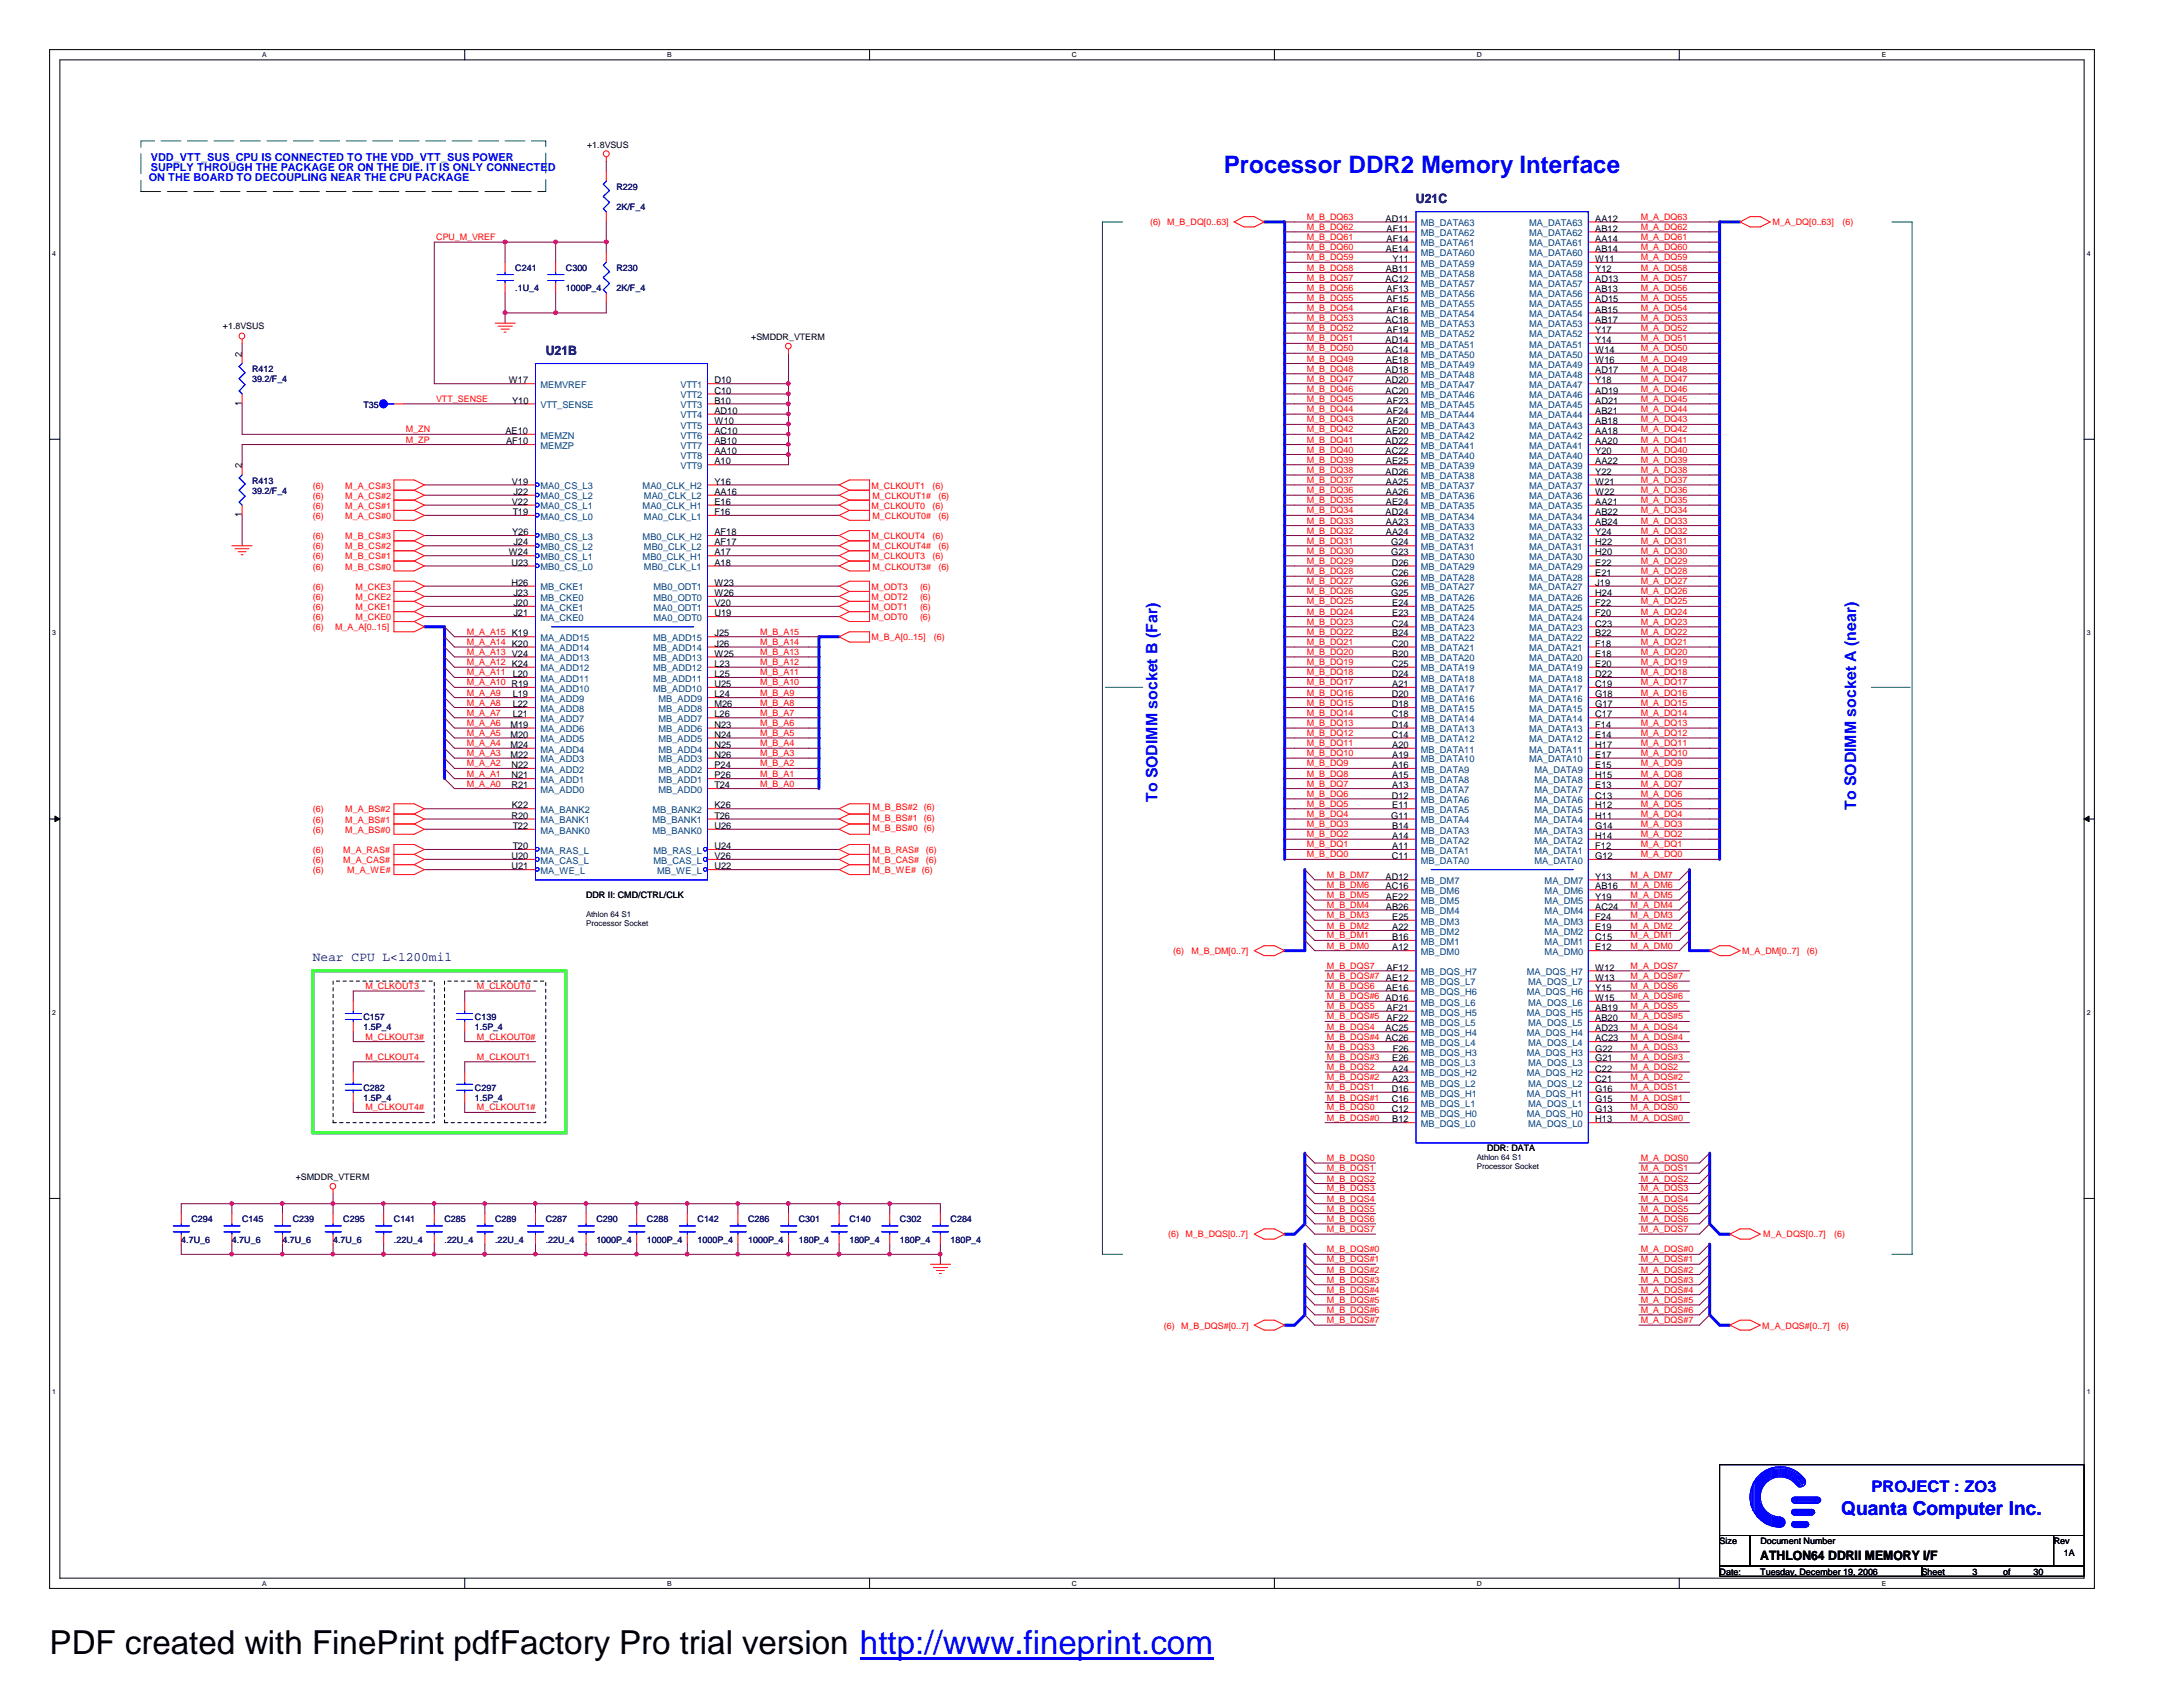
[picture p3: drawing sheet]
<svg xmlns="http://www.w3.org/2000/svg" width="279mm" height="216mm" viewBox="0 0 279 216" stroke-linecap="round" stroke-linejoin="round" font-family="sans-serif">
<defs><g id="words">
<text font-size="4.2" x="6.3" y="211.7">PDF created with FinePrint pdfFactory Pro trial version http://www.fineprint.com</text>
<text font-size="3.1" fill="#00f" x="156.6" y="22.2">Processor DDR2 Memory Interface</text>
<text font-size="2.5" fill="#00f" x="235.7" y="193.8">Quanta Computer Inc.</text>
<g font-size="2" fill="#00f">
<text x="148.2" y="102.6" transform="rotate(-90 148.2 102.6)">To SODIMM socket B (Far)</text>
<text x="237.6" y="103.6" transform="rotate(-90 237.6 103.6)">To SODIMM socket A (near)</text>
<text x="239.5" y="190.9">PROJECT : ZO3</text>
</g>
<g font-size="1.7" fill="#000080">
<text x="181.2" y="26">U21C</text>
<text x="69.8" y="45.5">U21B</text>
</g>
<text font-size="1.7" fill="#0000a0" x="40" y="123">Near CPU L&lt;1200mil</text>
<text font-size="1.7" x="225.3" y="199.6">ATHLON64 DDRII MEMORY I/F</text>
<g font-size="1.4" fill="#00f">
<text x="19" y="23.1">ON THE BOARD TO DECOUPLING NEAR THE CPU PACKAGE</text>
<text x="19.3" y="20.6">VDD_VTT_SUS_CPU IS CONNECTED TO THE VDD_VTT_SUS POWER</text>
<text x="19.3" y="21.9">SUPPLY THROUGH THE PACKAGE OR ON THE DIE. IT IS ONLY CONNECTED</text>
</g>
<g font-size="1.2">
<text x="177.3" y="28.4">AD11</text>
<text x="177.5" y="29.6">AF11</text>
<text x="204.2" y="29.6">AB12</text>
<text x="204.2" y="28.4">AA12</text>
<text x="177.4" y="34.8">AB11</text>
<text x="177.4" y="32.2">AE14</text>
<text x="177.5" y="30.9">AF14</text>
<text x="178.2" y="33.5">Y11</text>
<text x="204.2" y="34.8">Y12</text>
<text x="204.2" y="33.5">W11</text>
<text x="204.2" y="32.2">AB14</text>
<text x="204.2" y="30.9">AA14</text>
<text x="177.3" y="41.3">AC18</text>
<text x="177.3" y="36.1">AC12</text>
<text x="177.5" y="40">AF16</text>
<text x="177.5" y="38.7">AF15</text>
<text x="177.5" y="37.4">AF13</text>
<text x="204.2" y="41.3">AB17</text>
<text x="204.2" y="40">AB15</text>
<text x="204.2" y="38.7">AD15</text>
<text x="204.2" y="37.4">AB13</text>
<text x="204.2" y="36.1">AD13</text>
<text x="30.9" y="45.6" transform="rotate(-90 30.9 45.6)">2</text>
<text x="177.3" y="47.8">AD18</text>
<text x="177.3" y="45.2">AC14</text>
<text x="177.3" y="43.9">AD14</text>
<text x="177.4" y="46.5">AE18</text>
<text x="177.5" y="42.6">AF19</text>
<text x="204.2" y="47.8">AD17</text>
<text x="204.2" y="46.5">W16</text>
<text x="204.2" y="45.2">W14</text>
<text x="204.2" y="43.9">Y14</text>
<text x="204.2" y="42.6">Y17</text>
<text x="30.9" y="51.9" transform="rotate(-90 30.9 51.9)">1</text>
<text x="65.1" y="49.1">W17</text>
<text x="65.5" y="51.6">Y10</text>
<text x="91.4" y="49.1">D10</text>
<text x="91.4" y="50.4">C10</text>
<text x="91.4" y="51.6">B10</text>
<text x="91.4" y="53">AD10</text>
<text x="177.3" y="50.4">AC20</text>
<text x="177.3" y="49.1">AD20</text>
<text x="177.5" y="53">AF24</text>
<text x="177.5" y="51.6">AF23</text>
<text x="204.2" y="53">AB21</text>
<text x="204.2" y="51.6">AD21</text>
<text x="204.2" y="50.4">AD19</text>
<text x="204.2" y="49.1">Y18</text>
<text x="30.9" y="59.9" transform="rotate(-90 30.9 59.9)">2</text>
<text x="64.7" y="55.5">AE10</text>
<text x="64.8" y="56.9">AF10</text>
<text x="91.4" y="55.5">AC10</text>
<text x="91.4" y="56.9">AB10</text>
<text x="91.4" y="58.1">AA10</text>
<text x="91.4" y="59.4">A10</text>
<text x="91.4" y="54.3">W10</text>
<text x="177.3" y="58.1">AC22</text>
<text x="177.3" y="56.9">AD22</text>
<text x="177.4" y="59.4">AE25</text>
<text x="177.4" y="55.5">AE20</text>
<text x="177.5" y="54.3">AF20</text>
<text x="204.2" y="59.4">AA22</text>
<text x="204.2" y="58.1">Y20</text>
<text x="204.2" y="56.9">AA20</text>
<text x="204.2" y="55.5">AA18</text>
<text x="204.2" y="54.3">AB18</text>
<text x="65.5" y="62">V19</text>
<text x="65.5" y="64.6">V22</text>
<text x="65.6" y="65.9">T19</text>
<text x="65.7" y="63.3">J22</text>
<text x="91.4" y="62">Y16</text>
<text x="91.4" y="63.3">AA16</text>
<text x="91.4" y="64.6">E16</text>
<text x="91.4" y="65.9">F16</text>
<text x="177.3" y="65.9">AD24</text>
<text x="177.3" y="60.7">AD26</text>
<text x="177.4" y="64.6">AE24</text>
<text x="177.4" y="63.3">AA26</text>
<text x="177.4" y="62">AA25</text>
<text x="204.2" y="65.9">AB22</text>
<text x="204.2" y="64.6">AA21</text>
<text x="204.2" y="63.3">W22</text>
<text x="204.2" y="62">W21</text>
<text x="204.2" y="60.7">Y22</text>
<text x="30.9" y="66.2" transform="rotate(-90 30.9 66.2)">1</text>
<text x="65.1" y="71.1">W24</text>
<text x="65.5" y="68.5">Y26</text>
<text x="65.7" y="69.8">J24</text>
<text x="91.4" y="68.5">AF18</text>
<text x="91.4" y="69.8">AF17</text>
<text x="91.4" y="71.1">A17</text>
<text x="177.4" y="68.5">AA24</text>
<text x="177.4" y="67.2">AA23</text>
<text x="178.1" y="71.1">G23</text>
<text x="178.1" y="69.8">G24</text>
<text x="204.2" y="71.1">H20</text>
<text x="204.2" y="69.8">H22</text>
<text x="204.2" y="68.5">Y24</text>
<text x="204.2" y="67.2">AB24</text>
<text x="65.4" y="75">H26</text>
<text x="65.4" y="72.4">U23</text>
<text x="65.7" y="76.3">J23</text>
<text x="65.7" y="77.6">J20</text>
<text x="91.4" y="77.6">V20</text>
<text x="91.4" y="76.3">W26</text>
<text x="91.4" y="75">W23</text>
<text x="91.4" y="72.4">A18</text>
<text x="178.1" y="76.3">G25</text>
<text x="178.1" y="75">G26</text>
<text x="178.1" y="73.7">C26</text>
<text x="178.1" y="72.4">D26</text>
<text x="178.2" y="77.6">E24</text>
<text x="204.2" y="77.6">F22</text>
<text x="204.2" y="76.3">H24</text>
<text x="204.2" y="75">J19</text>
<text x="204.2" y="73.7">E21</text>
<text x="204.2" y="72.4">E22</text>
<text x="65.7" y="78.9">J21</text>
<text x="91.4" y="78.9">U19</text>
<text x="91.4" y="82.8">J26</text>
<text x="91.4" y="81.4">J25</text>
<text x="178.1" y="82.8">C20</text>
<text x="178.1" y="80.2">C24</text>
<text x="178.2" y="81.4">B24</text>
<text x="178.2" y="78.9">E23</text>
<text x="204.2" y="82.8">F18</text>
<text x="204.2" y="81.4">B22</text>
<text x="204.2" y="80.2">C23</text>
<text x="204.2" y="78.9">F20</text>
<text x="65.6" y="86.7">L20</text>
<text x="65.6" y="89.2">L19</text>
<text x="91.4" y="84">W25</text>
<text x="91.4" y="85.3">L23</text>
<text x="91.4" y="86.7">L25</text>
<text x="91.4" y="87.9">U25</text>
<text x="91.4" y="89.2">L24</text>
<text x="178.1" y="89.2">D20</text>
<text x="178.1" y="86.7">D24</text>
<text x="178.1" y="85.3">C25</text>
<text x="178.2" y="87.9">A21</text>
<text x="178.2" y="84">B20</text>
<text x="204.2" y="89.2">G18</text>
<text x="204.2" y="87.9">C19</text>
<text x="204.2" y="86.7">D22</text>
<text x="204.2" y="85.3">E20</text>
<text x="204.2" y="84">E18</text>
<text x="65.3" y="93.1">M19</text>
<text x="65.3" y="94.4">M20</text>
<text x="65.3" y="95.7">M24</text>
<text x="65.6" y="90.5">L22</text>
<text x="65.6" y="91.8">L21</text>
<text x="91.4" y="90.5">M26</text>
<text x="91.4" y="91.8">L26</text>
<text x="91.4" y="93.1">N23</text>
<text x="91.4" y="94.4">N24</text>
<text x="91.4" y="95.7">N25</text>
<text x="178.1" y="94.4">C14</text>
<text x="178.1" y="93.1">D14</text>
<text x="178.1" y="91.8">C18</text>
<text x="178.1" y="90.5">D18</text>
<text x="178.2" y="95.7">A20</text>
<text x="204.2" y="95.7">H17</text>
<text x="204.2" y="94.4">E14</text>
<text x="204.2" y="93.1">F14</text>
<text x="204.2" y="91.8">C17</text>
<text x="204.2" y="90.5">G17</text>
<text x="65.3" y="97">M22</text>
<text x="65.4" y="98.3">N22</text>
<text x="65.4" y="99.6">N21</text>
<text x="65.4" y="100.9">R21</text>
<text x="91.4" y="97">N26</text>
<text x="91.4" y="98.3">P24</text>
<text x="91.4" y="99.6">P26</text>
<text x="91.4" y="100.9">T24</text>
<text x="178.2" y="100.9">A13</text>
<text x="178.2" y="99.6">A15</text>
<text x="178.2" y="98.3">A16</text>
<text x="178.2" y="97">A19</text>
<text x="204.2" y="100.9">E13</text>
<text x="204.2" y="99.6">H15</text>
<text x="204.2" y="98.3">E15</text>
<text x="204.2" y="97">E17</text>
<text x="65.4" y="104.8">R20</text>
<text x="65.5" y="103.5">K22</text>
<text x="65.6" y="106.1">T22</text>
<text x="91.4" y="104.8">T26</text>
<text x="91.4" y="106.1">U26</text>
<text x="91.4" y="103.5">K26</text>
<text x="178.1" y="104.8">G11</text>
<text x="178.1" y="102.2">D12</text>
<text x="178.2" y="107.4">A14</text>
<text x="178.2" y="106.1">B14</text>
<text x="178.2" y="103.5">E11</text>
<text x="204.2" y="107.4">H14</text>
<text x="204.2" y="106.1">G14</text>
<text x="204.2" y="104.8">H11</text>
<text x="204.2" y="103.5">H12</text>
<text x="204.2" y="102.2">C13</text>
<text x="65.4" y="109.9">U20</text>
<text x="65.4" y="111.3">U21</text>
<text x="65.6" y="108.7">T20</text>
<text x="91.4" y="108.7">U24</text>
<text x="91.4" y="109.9">V26</text>
<text x="91.4" y="111.3">U22</text>
<text x="177.3" y="112.6">AD12</text>
<text x="177.3" y="113.8">AC16</text>
<text x="178.1" y="109.9">C11</text>
<text x="178.2" y="108.7">A11</text>
<text x="204.2" y="112.6">Y13</text>
<text x="204.2" y="113.8">AB16</text>
<text x="204.2" y="109.9">G12</text>
<text x="204.2" y="108.7">F12</text>
<text x="177.4" y="115.1">AE22</text>
<text x="177.4" y="116.4">AB26</text>
<text x="178.2" y="117.7">E25</text>
<text x="178.2" y="119">A22</text>
<text x="204.2" y="115.1">Y19</text>
<text x="204.2" y="116.4">AC24</text>
<text x="204.2" y="117.7">F24</text>
<text x="204.2" y="119">E19</text>
<text x="177.5" y="124.2">AF12</text>
<text x="178.2" y="120.3">B16</text>
<text x="178.2" y="121.6">A12</text>
<text x="204.2" y="120.3">C15</text>
<text x="204.2" y="121.6">E12</text>
<text x="204.2" y="125.5">W13</text>
<text x="204.2" y="124.2">W12</text>
<text x="177.3" y="132">AC25</text>
<text x="177.4" y="126.8">AE16</text>
<text x="177.5" y="130.7">AF22</text>
<text x="177.5" y="129.4">AF21</text>
<text x="204.2" y="130.7">AB20</text>
<text x="204.2" y="128.1">W15</text>
<text x="204.2" y="132">AD23</text>
<text x="204.2" y="129.4">AB19</text>
<text x="204.2" y="126.8">Y15</text>
<text x="178.2" y="135.8">E26</text>
<text x="178.2" y="137.2">A24</text>
<text x="178.3" y="134.6">F26</text>
<text x="204.2" y="135.8">G21</text>
<text x="204.2" y="133.3">AC23</text>
<text x="204.2" y="137.2">C22</text>
<text x="204.2" y="134.6">G22</text>
<text x="178.1" y="141.1">C16</text>
<text x="178.1" y="142.3">C12</text>
<text x="178.1" y="139.7">D16</text>
<text x="178.2" y="143.6">B12</text>
<text x="178.2" y="138.5">A23</text>
<text x="204.2" y="143.6">H13</text>
<text x="204.2" y="141.1">G15</text>
<text x="204.2" y="138.5">C21</text>
<text x="204.2" y="142.3">G13</text>
<text x="204.2" y="139.7">G16</text>
</g>
<g font-size="1.2" fill="#004080">
<text x="181.9" y="29">MB_DATA63</text>
<text x="195.7" y="29">MA_DATA63</text>
<text x="181.9" y="35.4">MB_DATA58</text>
<text x="181.9" y="34.1">MB_DATA59</text>
<text x="181.9" y="32.8">MB_DATA60</text>
<text x="181.9" y="31.5">MB_DATA61</text>
<text x="181.9" y="30.2">MB_DATA62</text>
<text x="195.7" y="35.4">MA_DATA58</text>
<text x="195.7" y="34.1">MA_DATA59</text>
<text x="195.7" y="32.8">MA_DATA60</text>
<text x="195.7" y="31.5">MA_DATA61</text>
<text x="195.7" y="30.2">MA_DATA62</text>
<text x="181.9" y="41.9">MB_DATA53</text>
<text x="181.9" y="40.6">MB_DATA54</text>
<text x="181.9" y="39.3">MB_DATA55</text>
<text x="181.9" y="38">MB_DATA56</text>
<text x="181.9" y="36.7">MB_DATA57</text>
<text x="195.7" y="41.9">MA_DATA53</text>
<text x="195.7" y="40.6">MA_DATA54</text>
<text x="195.7" y="39.3">MA_DATA55</text>
<text x="195.7" y="38">MA_DATA56</text>
<text x="195.7" y="36.7">MA_DATA57</text>
<text x="181.9" y="47.1">MB_DATA49</text>
<text x="181.9" y="45.8">MB_DATA50</text>
<text x="181.9" y="44.5">MB_DATA51</text>
<text x="181.9" y="43.2">MB_DATA52</text>
<text x="195.7" y="47.1">MA_DATA49</text>
<text x="195.7" y="45.8">MA_DATA50</text>
<text x="195.7" y="44.5">MA_DATA51</text>
<text x="195.7" y="43.2">MA_DATA52</text>
<text x="69.2" y="49.7">MEMVREF</text>
<text x="69.2" y="52.2">VTT_SENSE</text>
<text x="87.1" y="49.7">VTT1</text>
<text x="87.1" y="51">VTT2</text>
<text x="87.1" y="52.2">VTT3</text>
<text x="87.1" y="53.6">VTT4</text>
<text x="181.9" y="53.6">MB_DATA44</text>
<text x="181.9" y="52.2">MB_DATA45</text>
<text x="181.9" y="51">MB_DATA46</text>
<text x="181.9" y="49.7">MB_DATA47</text>
<text x="181.9" y="48.4">MB_DATA48</text>
<text x="195.7" y="53.6">MA_DATA44</text>
<text x="195.7" y="52.2">MA_DATA45</text>
<text x="195.7" y="51">MA_DATA46</text>
<text x="195.7" y="49.7">MA_DATA47</text>
<text x="195.7" y="48.4">MA_DATA48</text>
<text x="69.2" y="56.1">MEMZN</text>
<text x="69.2" y="57.4">MEMZP</text>
<text x="87.1" y="56.1">VTT6</text>
<text x="87.1" y="57.4">VTT7</text>
<text x="87.1" y="58.7">VTT8</text>
<text x="87.1" y="54.9">VTT5</text>
<text x="181.9" y="58.7">MB_DATA40</text>
<text x="181.9" y="57.4">MB_DATA41</text>
<text x="181.9" y="56.1">MB_DATA42</text>
<text x="181.9" y="54.9">MB_DATA43</text>
<text x="195.7" y="58.7">MA_DATA40</text>
<text x="195.7" y="57.4">MA_DATA41</text>
<text x="195.7" y="56.1">MA_DATA42</text>
<text x="195.7" y="54.9">MA_DATA43</text>
<text x="69.2" y="62.6">MA0_CS_L3</text>
<text x="69.2" y="63.9">MA0_CS_L2</text>
<text x="69.2" y="65.2">MA0_CS_L1</text>
<text x="82.3" y="62.6">MA0_CLK_H2</text>
<text x="82.3" y="65.2">MA0_CLK_H1</text>
<text x="82.4" y="63.9">MA0_CLK_L2</text>
<text x="87.1" y="60">VTT9</text>
<text x="181.9" y="65.2">MB_DATA35</text>
<text x="181.9" y="63.9">MB_DATA36</text>
<text x="181.9" y="62.6">MB_DATA37</text>
<text x="181.9" y="61.3">MB_DATA38</text>
<text x="181.9" y="60">MB_DATA39</text>
<text x="195.7" y="65.2">MA_DATA35</text>
<text x="195.7" y="63.9">MA_DATA36</text>
<text x="195.7" y="62.6">MA_DATA37</text>
<text x="195.7" y="61.3">MA_DATA38</text>
<text x="195.7" y="60">MA_DATA39</text>
<text x="69.2" y="66.5">MA0_CS_L0</text>
<text x="69.2" y="69.1">MB0_CS_L3</text>
<text x="69.2" y="70.4">MB0_CS_L2</text>
<text x="69.2" y="71.7">MB0_CS_L1</text>
<text x="82.3" y="69.1">MB0_CLK_H2</text>
<text x="82.3" y="71.7">MB0_CLK_H1</text>
<text x="82.4" y="66.5">MA0_CLK_L1</text>
<text x="82.4" y="70.4">MB0_CLK_L2</text>
<text x="181.9" y="71.7">MB_DATA30</text>
<text x="181.9" y="70.4">MB_DATA31</text>
<text x="181.9" y="69.1">MB_DATA32</text>
<text x="181.9" y="67.8">MB_DATA33</text>
<text x="181.9" y="66.5">MB_DATA34</text>
<text x="195.7" y="71.7">MA_DATA30</text>
<text x="195.7" y="70.4">MA_DATA31</text>
<text x="195.7" y="69.1">MA_DATA32</text>
<text x="195.7" y="67.8">MA_DATA33</text>
<text x="195.7" y="66.5">MA_DATA34</text>
<text x="69.2" y="75.6">MB_CKE1</text>
<text x="69.2" y="76.9">MB_CKE0</text>
<text x="69.2" y="73">MB0_CS_L0</text>
<text x="82.4" y="73">MB0_CLK_L1</text>
<text x="83.7" y="76.9">MB0_ODT0</text>
<text x="83.7" y="75.6">MB0_ODT1</text>
<text x="181.9" y="76.9">MB_DATA26</text>
<text x="181.9" y="75.6">MB_DATA27</text>
<text x="181.9" y="74.3">MB_DATA28</text>
<text x="181.9" y="73">MB_DATA29</text>
<text x="195.7" y="76.9">MA_DATA26</text>
<text x="195.7" y="75.6">MA_DATA27</text>
<text x="195.7" y="74.3">MA_DATA28</text>
<text x="195.7" y="73">MA_DATA29</text>
<text x="69.2" y="78.1">MA_CKE1</text>
<text x="69.2" y="79.5">MA_CKE0</text>
<text x="69.2" y="82">MA_ADD15</text>
<text x="69.2" y="83.4">MA_ADD14</text>
<text x="83.6" y="83.4">MB_ADD14</text>
<text x="83.6" y="82">MB_ADD15</text>
<text x="83.7" y="79.5">MA0_ODT0</text>
<text x="83.7" y="78.1">MA0_ODT1</text>
<text x="181.9" y="83.4">MB_DATA21</text>
<text x="181.9" y="82">MB_DATA22</text>
<text x="181.9" y="80.8">MB_DATA23</text>
<text x="181.9" y="79.5">MB_DATA24</text>
<text x="181.9" y="78.1">MB_DATA25</text>
<text x="195.7" y="83.4">MA_DATA21</text>
<text x="195.7" y="82">MA_DATA22</text>
<text x="195.7" y="80.8">MA_DATA23</text>
<text x="195.7" y="79.5">MA_DATA24</text>
<text x="195.7" y="78.1">MA_DATA25</text>
<text x="69.2" y="84.6">MA_ADD13</text>
<text x="69.2" y="85.9">MA_ADD12</text>
<text x="69.2" y="87.2">MA_ADD11</text>
<text x="69.2" y="88.5">MA_ADD10</text>
<text x="69.2" y="89.8">MA_ADD9</text>
<text x="83.6" y="84.6">MB_ADD13</text>
<text x="83.6" y="85.9">MB_ADD12</text>
<text x="83.6" y="87.2">MB_ADD11</text>
<text x="83.6" y="88.5">MB_ADD10</text>
<text x="84.3" y="89.8">MB_ADD9</text>
<text x="181.9" y="89.8">MB_DATA16</text>
<text x="181.9" y="88.5">MB_DATA17</text>
<text x="181.9" y="87.2">MB_DATA18</text>
<text x="181.9" y="85.9">MB_DATA19</text>
<text x="181.9" y="84.6">MB_DATA20</text>
<text x="195.7" y="89.8">MA_DATA16</text>
<text x="195.7" y="88.5">MA_DATA17</text>
<text x="195.7" y="87.2">MA_DATA18</text>
<text x="195.7" y="85.9">MA_DATA19</text>
<text x="195.7" y="84.6">MA_DATA20</text>
<text x="69.2" y="91.1">MA_ADD8</text>
<text x="69.2" y="92.4">MA_ADD7</text>
<text x="69.2" y="93.7">MA_ADD6</text>
<text x="69.2" y="95">MA_ADD5</text>
<text x="84.3" y="91.1">MB_ADD8</text>
<text x="84.3" y="92.4">MB_ADD7</text>
<text x="84.3" y="93.7">MB_ADD6</text>
<text x="84.3" y="95">MB_ADD5</text>
<text x="181.9" y="95">MB_DATA12</text>
<text x="181.9" y="93.7">MB_DATA13</text>
<text x="181.9" y="92.4">MB_DATA14</text>
<text x="181.9" y="91.1">MB_DATA15</text>
<text x="195.7" y="95">MA_DATA12</text>
<text x="195.7" y="93.7">MA_DATA13</text>
<text x="195.7" y="92.4">MA_DATA14</text>
<text x="195.7" y="91.1">MA_DATA15</text>
<text x="69.2" y="96.3">MA_ADD4</text>
<text x="69.2" y="97.6">MA_ADD3</text>
<text x="69.2" y="98.9">MA_ADD2</text>
<text x="69.2" y="100.2">MA_ADD1</text>
<text x="69.2" y="101.5">MA_ADD0</text>
<text x="84.3" y="96.3">MB_ADD4</text>
<text x="84.3" y="97.6">MB_ADD3</text>
<text x="84.3" y="98.9">MB_ADD2</text>
<text x="84.3" y="100.2">MB_ADD1</text>
<text x="84.3" y="101.5">MB_ADD0</text>
<text x="181.9" y="101.5">MB_DATA7</text>
<text x="181.9" y="100.2">MB_DATA8</text>
<text x="181.9" y="98.9">MB_DATA9</text>
<text x="181.9" y="97.6">MB_DATA10</text>
<text x="181.9" y="96.3">MB_DATA11</text>
<text x="195.7" y="97.6">MA_DATA10</text>
<text x="195.7" y="96.3">MA_DATA11</text>
<text x="196.4" y="101.5">MA_DATA7</text>
<text x="196.4" y="100.2">MA_DATA8</text>
<text x="196.4" y="98.9">MA_DATA9</text>
<text x="69.2" y="105.4">MA_BANK1</text>
<text x="69.2" y="106.7">MA_BANK0</text>
<text x="69.2" y="104.1">MA_BANK2</text>
<text x="83.5" y="105.4">MB_BANK1</text>
<text x="83.5" y="106.7">MB_BANK0</text>
<text x="83.5" y="104.1">MB_BANK2</text>
<text x="181.9" y="107.9">MB_DATA2</text>
<text x="181.9" y="106.7">MB_DATA3</text>
<text x="181.9" y="105.4">MB_DATA4</text>
<text x="181.9" y="104.1">MB_DATA5</text>
<text x="181.9" y="102.8">MB_DATA6</text>
<text x="196.4" y="107.9">MA_DATA2</text>
<text x="196.4" y="106.7">MA_DATA3</text>
<text x="196.4" y="105.4">MA_DATA4</text>
<text x="196.4" y="104.1">MA_DATA5</text>
<text x="196.4" y="102.8">MA_DATA6</text>
<text x="69.2" y="109.3">MA_RAS_L</text>
<text x="69.2" y="110.5">MA_CAS_L</text>
<text x="69.2" y="111.8">MA_WE_L</text>
<text x="83.7" y="109.3">MB_RAS_L</text>
<text x="83.7" y="110.5">MB_CAS_L</text>
<text x="84.1" y="111.8">MB_WE_L</text>
<text x="181.9" y="113.2">MB_DM7</text>
<text x="181.9" y="110.5">MB_DATA0</text>
<text x="181.9" y="109.3">MB_DATA1</text>
<text x="196.4" y="110.5">MA_DATA0</text>
<text x="196.4" y="109.3">MA_DATA1</text>
<text x="197.7" y="113.2">MA_DM7</text>
<text x="181.9" y="114.4">MB_DM6</text>
<text x="181.9" y="115.7">MB_DM5</text>
<text x="181.9" y="117">MB_DM4</text>
<text x="181.9" y="118.3">MB_DM3</text>
<text x="181.9" y="119.6">MB_DM2</text>
<text x="197.7" y="114.4">MA_DM6</text>
<text x="197.7" y="115.7">MA_DM5</text>
<text x="197.7" y="117">MA_DM4</text>
<text x="197.7" y="118.3">MA_DM3</text>
<text x="197.7" y="119.6">MA_DM2</text>
<text x="181.9" y="120.9">MB_DM1</text>
<text x="181.9" y="122.2">MB_DM0</text>
<text x="181.9" y="124.8">MB_DQS_H7</text>
<text x="195.4" y="124.8">MA_DQS_H7</text>
<text x="197.7" y="120.9">MA_DM1</text>
<text x="197.7" y="122.2">MA_DM0</text>
<text x="181.9" y="131.3">MB_DQS_L5</text>
<text x="181.9" y="128.7">MB_DQS_L6</text>
<text x="181.9" y="126.1">MB_DQS_L7</text>
<text x="181.9" y="130">MB_DQS_H5</text>
<text x="181.9" y="127.4">MB_DQS_H6</text>
<text x="195.4" y="130">MA_DQS_H5</text>
<text x="195.4" y="127.4">MA_DQS_H6</text>
<text x="195.6" y="131.3">MA_DQS_L5</text>
<text x="195.6" y="128.7">MA_DQS_L6</text>
<text x="195.6" y="126.1">MA_DQS_L7</text>
<text x="181.9" y="136.4">MB_DQS_L3</text>
<text x="181.9" y="133.9">MB_DQS_L4</text>
<text x="181.9" y="137.8">MB_DQS_H2</text>
<text x="181.9" y="135.2">MB_DQS_H3</text>
<text x="181.9" y="132.6">MB_DQS_H4</text>
<text x="195.4" y="137.8">MA_DQS_H2</text>
<text x="195.4" y="135.2">MA_DQS_H3</text>
<text x="195.4" y="132.6">MA_DQS_H4</text>
<text x="195.6" y="136.4">MA_DQS_L3</text>
<text x="195.6" y="133.9">MA_DQS_L4</text>
<text x="181.9" y="141.6">MB_DQS_L1</text>
<text x="181.9" y="139.1">MB_DQS_L2</text>
<text x="181.9" y="142.9">MB_DQS_H0</text>
<text x="181.9" y="140.3">MB_DQS_H1</text>
<text x="195.4" y="142.9">MA_DQS_H0</text>
<text x="195.4" y="140.3">MA_DQS_H1</text>
<text x="195.6" y="141.6">MA_DQS_L1</text>
<text x="195.6" y="139.1">MA_DQS_L2</text>
<text x="181.9" y="144.2">MB_DQS_L0</text>
<text x="195.6" y="144.2">MA_DQS_L0</text>
</g>
<g font-size="1.1">
<text x="75.1" y="18.9">+1.8VSUS</text>
<text x="28.5" y="42.2">+1.8VSUS</text>
<text x="96.1" y="43.5">+SMDDR_VTERM</text>
<text x="75" y="115">DDR II: CMD/CTRL/CLK</text>
<text x="190.3" y="147.4">DDR: DATA</text>
<text x="37.8" y="151">+SMDDR_VTERM</text>
<text x="220.1" y="197.6">Size</text>
<text x="225.3" y="197.6">Document Number</text>
<text x="262.9" y="197.6">Rev</text>
<text x="220.1" y="201.5">Date:</text>
<text x="225.3" y="201.5">Tuesday, December 19, 2006</text>
<text x="246" y="201.5">Sheet</text>
<text x="252.5" y="201.5">3</text>
<text x="256.4" y="201.5">of</text>
<text x="260.3" y="201.5">30</text>
<text x="264.2" y="199.2">1A</text>
</g>
<g font-size="1.1" fill="#000080">
<text x="78.9" y="24.3">R229</text>
<text x="78.9" y="26.9">2K/F_4</text>
<text x="66" y="34.7">C241</text>
<text x="72.4" y="34.7">C300</text>
<text x="78.9" y="34.7">R230</text>
<text x="66" y="37.3">.1U_4</text>
<text x="72.4" y="37.3">1000P_4</text>
<text x="78.9" y="37.3">2K/F_4</text>
<text x="32.3" y="47.6">R412</text>
<text x="32.3" y="48.9">39.2/F_4</text>
<text x="46.5" y="52.2">T35</text>
<text x="32.3" y="61.9">R413</text>
<text x="32.3" y="63.2">39.2/F_4</text>
<text x="46.5" y="130.5">C157</text>
<text x="46.5" y="131.8">1.5P_4</text>
<text x="60.8" y="130.5">C139</text>
<text x="60.8" y="131.8">1.5P_4</text>
<text x="46.5" y="139.6">C282</text>
<text x="46.5" y="140.9">1.5P_4</text>
<text x="60.8" y="139.6">C297</text>
<text x="60.8" y="140.9">1.5P_4</text>
<text x="23.2" y="159">4.7U_6</text>
<text x="24.5" y="156.4">C294</text>
<text x="29.7" y="159">4.7U_6</text>
<text x="31" y="156.4">C145</text>
<text x="36.2" y="159">4.7U_6</text>
<text x="37.5" y="156.4">C239</text>
<text x="42.6" y="159">4.7U_6</text>
<text x="43.9" y="156.4">C295</text>
<text x="50.4" y="156.4">C141</text>
<text x="50.4" y="159">.22U_4</text>
<text x="56.9" y="156.4">C285</text>
<text x="56.9" y="159">.22U_4</text>
<text x="63.4" y="156.4">C289</text>
<text x="63.4" y="159">.22U_4</text>
<text x="69.8" y="156.4">C287</text>
<text x="69.8" y="159">.22U_4</text>
<text x="76.3" y="156.4">C290</text>
<text x="76.3" y="159">1000P_4</text>
<text x="82.8" y="156.4">C288</text>
<text x="82.8" y="159">1000P_4</text>
<text x="89.3" y="156.4">C142</text>
<text x="89.3" y="159">1000P_4</text>
<text x="95.8" y="156.4">C286</text>
<text x="95.8" y="159">1000P_4</text>
<text x="102.2" y="156.4">C301</text>
<text x="102.2" y="159">180P_4</text>
<text x="108.7" y="156.4">C140</text>
<text x="108.7" y="159">180P_4</text>
<text x="115.2" y="156.4">C302</text>
<text x="115.2" y="159">180P_4</text>
<text x="121.7" y="156.4">C284</text>
<text x="121.7" y="159">180P_4</text>
</g>
<g font-size="1.1" fill="#f00">
<text x="147.2" y="28.8">(6)</text>
<text x="149.4" y="28.8">M_B_DQ[0..63]</text>
<text x="167.3" y="28.2">M_B_DQ63</text>
<text x="167.3" y="29.4">M_B_DQ62</text>
<text x="210" y="29.4">M_A_DQ62</text>
<text x="210" y="28.2">M_A_DQ63</text>
<text x="226.9" y="28.8">M_A_DQ[0..63]</text>
<text x="235.8" y="28.8">(6)</text>
<text x="55.8" y="30.7">CPU_M_VREF</text>
<text x="167.3" y="34.6">M_B_DQ58</text>
<text x="167.3" y="30.7">M_B_DQ61</text>
<text x="167.3" y="33.3">M_B_DQ59</text>
<text x="167.3" y="32">M_B_DQ60</text>
<text x="167.3" y="35.9">M_B_DQ57</text>
<text x="210" y="35.9">M_A_DQ57</text>
<text x="210" y="32">M_A_DQ60</text>
<text x="210" y="34.6">M_A_DQ58</text>
<text x="210" y="33.3">M_A_DQ59</text>
<text x="210" y="30.7">M_A_DQ61</text>
<text x="167.3" y="37.2">M_B_DQ56</text>
<text x="167.3" y="41.1">M_B_DQ53</text>
<text x="167.3" y="39.8">M_B_DQ54</text>
<text x="167.3" y="38.5">M_B_DQ55</text>
<text x="210" y="37.2">M_A_DQ56</text>
<text x="210" y="38.5">M_A_DQ55</text>
<text x="210" y="41.1">M_A_DQ53</text>
<text x="210" y="39.8">M_A_DQ54</text>
<text x="167.3" y="46.3">M_B_DQ49</text>
<text x="167.3" y="42.4">M_B_DQ52</text>
<text x="167.3" y="47.6">M_B_DQ48</text>
<text x="167.3" y="43.7">M_B_DQ51</text>
<text x="167.3" y="45">M_B_DQ50</text>
<text x="210" y="47.6">M_A_DQ48</text>
<text x="210" y="46.3">M_A_DQ49</text>
<text x="210" y="45">M_A_DQ50</text>
<text x="210" y="42.4">M_A_DQ52</text>
<text x="210" y="43.7">M_A_DQ51</text>
<text x="55.8" y="51.4">VTT_SENSE</text>
<text x="167.3" y="52.7">M_B_DQ44</text>
<text x="167.3" y="50.2">M_B_DQ46</text>
<text x="167.3" y="48.9">M_B_DQ47</text>
<text x="167.3" y="51.4">M_B_DQ45</text>
<text x="210" y="52.7">M_A_DQ44</text>
<text x="210" y="51.4">M_A_DQ45</text>
<text x="210" y="50.2">M_A_DQ46</text>
<text x="210" y="48.9">M_A_DQ47</text>
<text x="51.9" y="56.6">M_ZP</text>
<text x="51.9" y="55.3">M_ZN</text>
<text x="167.3" y="56.6">M_B_DQ41</text>
<text x="167.3" y="57.9">M_B_DQ40</text>
<text x="167.3" y="59.2">M_B_DQ39</text>
<text x="167.3" y="55.3">M_B_DQ42</text>
<text x="167.3" y="54.1">M_B_DQ43</text>
<text x="210" y="57.9">M_A_DQ40</text>
<text x="210" y="56.6">M_A_DQ41</text>
<text x="210" y="55.3">M_A_DQ42</text>
<text x="210" y="54.1">M_A_DQ43</text>
<text x="210" y="59.2">M_A_DQ39</text>
<text x="40" y="65.1">(6)</text>
<text x="40" y="63.8">(6)</text>
<text x="40" y="62.5">(6)</text>
<text x="44.2" y="65.1">M_A_CS#1</text>
<text x="44.2" y="63.8">M_A_CS#2</text>
<text x="44.2" y="62.5">M_A_CS#3</text>
<text x="111.5" y="65.1">M_CLKOUT0</text>
<text x="111.5" y="62.5">M_CLKOUT1</text>
<text x="111.7" y="63.8">M_CLKOUT1#</text>
<text x="119.3" y="65.1">(6)</text>
<text x="119.3" y="62.5">(6)</text>
<text x="120.1" y="63.8">(6)</text>
<text x="167.3" y="61.8">M_B_DQ37</text>
<text x="167.3" y="63.1">M_B_DQ36</text>
<text x="167.3" y="64.4">M_B_DQ35</text>
<text x="167.3" y="65.7">M_B_DQ34</text>
<text x="167.3" y="60.5">M_B_DQ38</text>
<text x="210" y="65.7">M_A_DQ34</text>
<text x="210" y="64.4">M_A_DQ35</text>
<text x="210" y="63.1">M_A_DQ36</text>
<text x="210" y="61.8">M_A_DQ37</text>
<text x="210" y="60.5">M_A_DQ38</text>
<text x="40" y="70.3">(6)</text>
<text x="40" y="69">(6)</text>
<text x="40" y="71.6">(6)</text>
<text x="40" y="66.4">(6)</text>
<text x="44.2" y="70.3">M_B_CS#2</text>
<text x="44.2" y="69">M_B_CS#3</text>
<text x="44.2" y="71.6">M_B_CS#1</text>
<text x="44.2" y="66.4">M_A_CS#0</text>
<text x="111.5" y="71.6">M_CLKOUT3</text>
<text x="111.5" y="69">M_CLKOUT4</text>
<text x="111.7" y="66.4">M_CLKOUT0#</text>
<text x="111.7" y="70.3">M_CLKOUT4#</text>
<text x="119.3" y="71.6">(6)</text>
<text x="119.3" y="69">(6)</text>
<text x="120.1" y="66.4">(6)</text>
<text x="120.1" y="70.3">(6)</text>
<text x="167.3" y="69.6">M_B_DQ31</text>
<text x="167.3" y="70.9">M_B_DQ30</text>
<text x="167.3" y="68.3">M_B_DQ32</text>
<text x="167.3" y="67">M_B_DQ33</text>
<text x="210" y="69.6">M_A_DQ31</text>
<text x="210" y="70.9">M_A_DQ30</text>
<text x="210" y="68.3">M_A_DQ32</text>
<text x="210" y="67">M_A_DQ33</text>
<text x="40" y="72.9">(6)</text>
<text x="40" y="76.8">(6)</text>
<text x="40" y="75.5">(6)</text>
<text x="44.2" y="72.9">M_B_CS#0</text>
<text x="45.5" y="76.8">M_CKE2</text>
<text x="45.5" y="75.5">M_CKE3</text>
<text x="111.5" y="76.8">M_ODT2</text>
<text x="111.5" y="75.5">M_ODT3</text>
<text x="111.7" y="72.9">M_CLKOUT3#</text>
<text x="117.8" y="76.8">(6)</text>
<text x="117.8" y="75.5">(6)</text>
<text x="120.1" y="72.9">(6)</text>
<text x="167.3" y="77.3">M_B_DQ25</text>
<text x="167.3" y="74.8">M_B_DQ27</text>
<text x="167.3" y="73.5">M_B_DQ28</text>
<text x="167.3" y="76.1">M_B_DQ26</text>
<text x="167.3" y="72.2">M_B_DQ29</text>
<text x="210" y="72.2">M_A_DQ29</text>
<text x="210" y="73.5">M_A_DQ28</text>
<text x="210" y="74.8">M_A_DQ27</text>
<text x="210" y="77.3">M_A_DQ25</text>
<text x="210" y="76.1">M_A_DQ26</text>
<text x="40" y="80.6">(6)</text>
<text x="40" y="79.4">(6)</text>
<text x="40" y="78.1">(6)</text>
<text x="42.9" y="80.6">M_A_A[0..15]</text>
<text x="45.5" y="79.4">M_CKE0</text>
<text x="45.5" y="78.1">M_CKE1</text>
<text x="59.7" y="82.5">M_A_A14 K20</text>
<text x="59.7" y="81.2">M_A_A15 K19</text>
<text x="59.7" y="83.8">M_A_A13 V24</text>
<text x="97.3" y="83.8">M_B_A13</text>
<text x="97.3" y="82.5">M_B_A14</text>
<text x="97.3" y="81.2">M_B_A15</text>
<text x="111.5" y="79.4">M_ODT0</text>
<text x="111.5" y="78.1">M_ODT1</text>
<text x="111.5" y="82">M_B_A[0..15]</text>
<text x="117.8" y="79.4">(6)</text>
<text x="117.8" y="78.1">(6)</text>
<text x="119.5" y="82">(6)</text>
<text x="167.3" y="82.5">M_B_DQ21</text>
<text x="167.3" y="80">M_B_DQ23</text>
<text x="167.3" y="83.8">M_B_DQ20</text>
<text x="167.3" y="81.2">M_B_DQ22</text>
<text x="167.3" y="78.7">M_B_DQ24</text>
<text x="210" y="78.7">M_A_DQ24</text>
<text x="210" y="82.5">M_A_DQ21</text>
<text x="210" y="81.2">M_A_DQ22</text>
<text x="210" y="83.8">M_A_DQ20</text>
<text x="210" y="80">M_A_DQ23</text>
<text x="59.7" y="85.1">M_A_A12 K24</text>
<text x="59.7" y="89">M_A_A9</text>
<text x="59.7" y="87.7">M_A_A10 R19</text>
<text x="59.7" y="86.4">M_A_A11</text>
<text x="97.3" y="87.7">M_B_A10</text>
<text x="97.3" y="89">M_B_A9</text>
<text x="97.3" y="86.4">M_B_A11</text>
<text x="97.3" y="85.1">M_B_A12</text>
<text x="167.3" y="89">M_B_DQ16</text>
<text x="167.3" y="85.1">M_B_DQ19</text>
<text x="167.3" y="86.4">M_B_DQ18</text>
<text x="167.3" y="87.7">M_B_DQ17</text>
<text x="210" y="87.7">M_A_DQ17</text>
<text x="210" y="85.1">M_A_DQ19</text>
<text x="210" y="89">M_A_DQ16</text>
<text x="210" y="86.4">M_A_DQ18</text>
<text x="59.7" y="95.5">M_A_A4</text>
<text x="59.7" y="94.2">M_A_A5</text>
<text x="59.7" y="92.9">M_A_A6</text>
<text x="59.7" y="91.6">M_A_A7</text>
<text x="59.7" y="90.3">M_A_A8</text>
<text x="97.3" y="95.5">M_B_A4</text>
<text x="97.3" y="91.6">M_B_A7</text>
<text x="97.3" y="92.9">M_B_A6</text>
<text x="97.3" y="90.3">M_B_A8</text>
<text x="97.3" y="94.2">M_B_A5</text>
<text x="167.3" y="95.5">M_B_DQ11</text>
<text x="167.3" y="94.2">M_B_DQ12</text>
<text x="167.3" y="91.6">M_B_DQ14</text>
<text x="167.3" y="92.9">M_B_DQ13</text>
<text x="167.3" y="90.3">M_B_DQ15</text>
<text x="210" y="92.9">M_A_DQ13</text>
<text x="210" y="95.5">M_A_DQ11</text>
<text x="210" y="94.2">M_A_DQ12</text>
<text x="210" y="91.6">M_A_DQ14</text>
<text x="210" y="90.3">M_A_DQ15</text>
<text x="59.7" y="100.7">M_A_A0</text>
<text x="59.7" y="99.4">M_A_A1</text>
<text x="59.7" y="98.1">M_A_A2</text>
<text x="59.7" y="96.8">M_A_A3</text>
<text x="97.3" y="99.4">M_B_A1</text>
<text x="97.3" y="96.8">M_B_A3</text>
<text x="97.3" y="98.1">M_B_A2</text>
<text x="97.3" y="100.7">M_B_A0</text>
<text x="167.3" y="102">M_B_DQ6</text>
<text x="167.3" y="100.7">M_B_DQ7</text>
<text x="167.3" y="98.1">M_B_DQ9</text>
<text x="167.3" y="99.4">M_B_DQ8</text>
<text x="167.3" y="96.8">M_B_DQ10</text>
<text x="210" y="98.1">M_A_DQ9</text>
<text x="210" y="96.8">M_A_DQ10</text>
<text x="210" y="99.4">M_A_DQ8</text>
<text x="210" y="100.7">M_A_DQ7</text>
<text x="210" y="102">M_A_DQ6</text>
<text x="40" y="104">(6)</text>
<text x="40" y="105.3">(6)</text>
<text x="40" y="106.6">(6)</text>
<text x="44.2" y="104">M_A_BS#2</text>
<text x="44.2" y="105.3">M_A_BS#1</text>
<text x="44.2" y="106.6">M_A_BS#0</text>
<text x="111.7" y="103.7">M_B_BS#2</text>
<text x="111.7" y="106.3">M_B_BS#0</text>
<text x="111.7" y="105">M_B_BS#1</text>
<text x="118.3" y="103.7">(6)</text>
<text x="118.3" y="106.3">(6)</text>
<text x="118.3" y="105">(6)</text>
<text x="167.3" y="105.9">M_B_DQ3</text>
<text x="167.3" y="107.1">M_B_DQ2</text>
<text x="167.3" y="103.3">M_B_DQ5</text>
<text x="167.3" y="104.6">M_B_DQ4</text>
<text x="210" y="107.1">M_A_DQ2</text>
<text x="210" y="103.3">M_A_DQ5</text>
<text x="210" y="104.6">M_A_DQ4</text>
<text x="210" y="105.9">M_A_DQ3</text>
<text x="40" y="109.2">(6)</text>
<text x="40" y="110.4">(6)</text>
<text x="40" y="111.8">(6)</text>
<text x="43.9" y="109.2">M_A_RAS#</text>
<text x="43.9" y="110.4">M_A_CAS#</text>
<text x="44.4" y="111.8">M_A_WE#</text>
<text x="111.7" y="109.2">M_B_RAS#</text>
<text x="111.7" y="110.4">M_B_CAS#</text>
<text x="111.7" y="111.8">M_B_WE# (6)</text>
<text x="118.5" y="109.2">(6)</text>
<text x="118.5" y="110.4">(6)</text>
<text x="167.3" y="108.5">M_B_DQ1</text>
<text x="167.3" y="109.7">M_B_DQ0</text>
<text x="169.8" y="113.6">M_B_DM6</text>
<text x="169.8" y="112.4">M_B_DM7</text>
<text x="208.7" y="112.4">M_A_DM7</text>
<text x="208.7" y="113.6">M_A_DM6</text>
<text x="210" y="108.5">M_A_DQ1</text>
<text x="210" y="109.7">M_A_DQ0</text>
<text x="169.8" y="114.9">M_B_DM5</text>
<text x="169.8" y="116.2">M_B_DM4</text>
<text x="169.8" y="117.5">M_B_DM3</text>
<text x="169.8" y="118.8">M_B_DM2</text>
<text x="208.7" y="117.5">M_A_DM3</text>
<text x="208.7" y="116.2">M_A_DM4</text>
<text x="208.7" y="118.8">M_A_DM2</text>
<text x="208.7" y="114.9">M_A_DM5</text>
<text x="150.2" y="122.1">(6)</text>
<text x="152.5" y="122.1">M_B_DM[0..7]</text>
<text x="169.8" y="125.3">M_B_DQS#7 AE12</text>
<text x="169.8" y="124">M_B_DQS7</text>
<text x="169.8" y="121.4">M_B_DM0</text>
<text x="169.8" y="120.1">M_B_DM1</text>
<text x="208.7" y="125.3">M_A_DQS#7</text>
<text x="208.7" y="124">M_A_DQS7</text>
<text x="208.7" y="121.4">M_A_DM0</text>
<text x="208.7" y="120.1">M_A_DM1</text>
<text x="223" y="122.1">M_A_DM[0..7]</text>
<text x="231.3" y="122.1">(6)</text>
<text x="46.8" y="126.6">M_CLKOUT3</text>
<text x="61" y="126.6">M_CLKOUT0</text>
<text x="169.8" y="127.9">M_B_DQS#6 AD16</text>
<text x="169.8" y="130.5">M_B_DQS#5</text>
<text x="169.8" y="129.2">M_B_DQS5</text>
<text x="169.8" y="131.8">M_B_DQS4</text>
<text x="169.8" y="126.6">M_B_DQS6</text>
<text x="208.7" y="130.5">M_A_DQS#5</text>
<text x="208.7" y="127.9">M_A_DQS#6</text>
<text x="208.7" y="131.8">M_A_DQS4</text>
<text x="208.7" y="126.6">M_A_DQS6</text>
<text x="208.7" y="129.2">M_A_DQS5</text>
<text x="46.8" y="133.1">M_CLKOUT3#</text>
<text x="46.8" y="135.6">M_CLKOUT4</text>
<text x="61" y="133.1">M_CLKOUT0#</text>
<text x="61" y="135.6">M_CLKOUT1</text>
<text x="169.8" y="135.6">M_B_DQS#3</text>
<text x="169.8" y="133.1">M_B_DQS#4 AC26</text>
<text x="169.8" y="134.4">M_B_DQS3</text>
<text x="169.8" y="136.9">M_B_DQS2</text>
<text x="208.7" y="135.6">M_A_DQS#3</text>
<text x="208.7" y="133.1">M_A_DQS#4</text>
<text x="208.7" y="134.4">M_A_DQS3</text>
<text x="208.7" y="136.9">M_A_DQS2</text>
<text x="46.8" y="142.1">M_CLKOUT4#</text>
<text x="61" y="142.1">M_CLKOUT1#</text>
<text x="169.8" y="143.4">M_B_DQS#0</text>
<text x="169.8" y="140.8">M_B_DQS#1</text>
<text x="169.8" y="138.3">M_B_DQS#2</text>
<text x="169.8" y="142.1">M_B_DQS0</text>
<text x="169.8" y="139.5">M_B_DQS1</text>
<text x="208.7" y="143.4">M_A_DQS#0</text>
<text x="208.7" y="140.8">M_A_DQS#1</text>
<text x="208.7" y="138.3">M_A_DQS#2</text>
<text x="208.7" y="142.1">M_A_DQS0</text>
<text x="208.7" y="139.5">M_A_DQS1</text>
<text x="169.8" y="148.6">M_B_DQS0</text>
<text x="169.8" y="149.9">M_B_DQS1</text>
<text x="210" y="148.6">M_A_DQS0</text>
<text x="210" y="149.9">M_A_DQS1</text>
<text x="169.8" y="155.1">M_B_DQS5</text>
<text x="169.8" y="152.5">M_B_DQS3</text>
<text x="169.8" y="153.8">M_B_DQS4</text>
<text x="169.8" y="151.2">M_B_DQS2</text>
<text x="210" y="153.8">M_A_DQS4</text>
<text x="210" y="152.5">M_A_DQS3</text>
<text x="210" y="151.2">M_A_DQS2</text>
<text x="210" y="155.1">M_A_DQS5</text>
<text x="149.5" y="158.4">(6)</text>
<text x="151.7" y="158.4">M_B_DQS[0..7]</text>
<text x="169.8" y="160.3">M_B_DQS#0</text>
<text x="169.8" y="161.5">M_B_DQS#1</text>
<text x="169.8" y="157.7">M_B_DQS7</text>
<text x="169.8" y="156.4">M_B_DQS6</text>
<text x="210" y="160.3">M_A_DQS#0</text>
<text x="210" y="161.5">M_A_DQS#1</text>
<text x="210" y="156.4">M_A_DQS6</text>
<text x="210" y="157.7">M_A_DQS7</text>
<text x="225.7" y="158.4">M_A_DQS[0..7]</text>
<text x="234.8" y="158.4">(6)</text>
<text x="169.8" y="164.2">M_B_DQS#3</text>
<text x="169.8" y="165.4">M_B_DQS#4</text>
<text x="169.8" y="166.8">M_B_DQS#5</text>
<text x="169.8" y="162.9">M_B_DQS#2</text>
<text x="210" y="164.2">M_A_DQS#3</text>
<text x="210" y="165.4">M_A_DQS#4</text>
<text x="210" y="166.8">M_A_DQS#5</text>
<text x="210" y="162.9">M_A_DQS#2</text>
<text x="149" y="170.1">(6)</text>
<text x="151.2" y="170.1">M_B_DQS#[0..7]</text>
<text x="169.8" y="168">M_B_DQS#6</text>
<text x="169.8" y="169.3">M_B_DQS#7</text>
<text x="210" y="169.3">M_A_DQS#7</text>
<text x="210" y="168">M_A_DQS#6</text>
<text x="225.6" y="170.1">M_A_DQS#[0..7]</text>
<text x="235.3" y="170.1">(6)</text>
</g>
<g font-size="1">
<text x="75" y="117.3">Athlon 64 S1</text>
<text x="75" y="118.5">Processor Socket</text>
<text x="189" y="148.5">Athlon 64 S1</text>
<text x="189" y="149.6">Processor Socket</text>
</g>
<g font-size=".9">
<text x="33.6" y="7.3">A</text>
<text x="85.4" y="7.3">B</text>
<text x="137.2" y="7.3">C</text>
<text x="189" y="7.3">D</text>
<text x="240.8" y="7.3">E</text>
<text x="6.7" y="32.7">4</text>
<text x="267.1" y="32.7">4</text>
<text x="6.7" y="81.3">3</text>
<text x="267.1" y="81.3">3</text>
<text x="6.7" y="129.9">2</text>
<text x="267.1" y="129.9">2</text>
<text x="6.7" y="178.4">1</text>
<text x="267.1" y="178.4">1</text>
<text x="33.6" y="202.9">A</text>
<text x="85.4" y="202.9">B</text>
<text x="137.2" y="202.9">C</text>
<text x="189" y="202.9">D</text>
<text x="240.8" y="202.9">E</text>
</g>
</g></defs>
<g fill="none" stroke="#000" stroke-width=".13">
<path d="M6.3 6.3h261.8v197h-261.8zM7.7 7.7h259v194.3h-259zM59.5 6.3v1.4M111.3 6.3v1.4M163.1 6.3v1.4M214.9 6.3v1.4M6.3 56.2h1.4M266.7 56.2h1.4M6.3 104.8h1.4M266.7 104.8h1.4M6.3 153.4h1.4M266.7 153.4h1.4"/>
<path d="M220.1 187.5h46.6v9h-46.6zM220.1 196.5h3.9v3.9h-3.9zM224 196.5h38.8v3.9h-38.8zM262.8 196.5h3.9v3.9h-3.9zM59.5 202v1.3M111.3 202v1.3M163.1 202v1.3M214.9 202v1.3M220.1 200.4h25.9v1.3h-25.9zM246 200.4h20.7v1.3h-20.7z"/>
</g>
<g fill="#000" stroke="#000" stroke-width=".13">
<path d="M7 104.4l.7 .4-.7 .4z" fill-rule="evenodd"/>
<path d="M266.7 104.8l.7-.4v.8z" fill-rule="evenodd"/>
</g>
<g fill="none" stroke="#800040" stroke-width=".13">
<path d="M64.6 31v2.6M64.6 37.5v3.9M71.1 31v2.6M71.1 37.5v2.5M77.6 31h-22v18.1h11.7M77.6 38.7v1.3h-13M77.6 20.6v1.3M77.6 28.4v3.9M164.4 36.2h15.6M164.4 32.3h15.6M164.4 34.9h15.6M164.4 33.6h15.6"/>
<path d="M164.4 37.5h15.6M164.4 31h15.6M164.4 29.7h15.6M164.4 28.4h15.6M164.4 38.7h15.6M204.6 36.2h15.5M204.6 32.3h15.5M204.6 34.9h15.5M204.6 33.6h15.5M204.6 37.5h15.5M204.6 31h15.5M204.6 29.7h15.5"/>
<path d="M204.6 28.4h15.5M204.6 38.7h15.5M31 51.7v3.9h36.3M31 43.9v1.3M51.7 51.7h15.6M67.3 56.9h-36.3v2.6M91.9 49.1h9M91.9 58.2h9M91.9 53h9M91.9 56.9h9M91.9 51.7h9M91.9 50.4h9"/>
<path d="M91.9 54.3h9M91.9 55.6h9M100.9 45.2v14.3h-9M164.4 49.1h15.6M164.4 58.2h15.6M164.4 53h15.6M164.4 56.9h15.6M164.4 51.7h15.6M164.4 50.4h15.6M164.4 54.3h15.6M164.4 59.5h15.6M164.4 55.6h15.6"/>
<path d="M164.4 47.8h15.6M164.4 46.5h15.6M164.4 45.2h15.6M164.4 42.6h15.6M164.4 41.4h15.6M164.4 40h15.6M164.4 43.9h15.6M204.6 49.1h15.5M204.6 58.2h15.5M204.6 53h15.5M204.6 56.9h15.5M204.6 51.7h15.5"/>
<path d="M204.6 50.4h15.5M204.6 54.3h15.5M204.6 59.5h15.5M204.6 55.6h15.5M204.6 47.8h15.5M204.6 46.5h15.5M204.6 45.2h15.5M204.6 42.6h15.5M204.6 41.4h15.5M204.6 40h15.5M204.6 43.9h15.5M31 66v3.8"/>
<path d="M54.3 64.6h13M54.3 66h13M54.3 63.4h13M54.3 62.1h13M54.3 69.8h13M54.3 71.1h13M54.3 72.4h13M54.3 77.6h13M54.3 78.9h13M54.3 76.3h13M54.3 68.5h13M54.3 75h13"/>
<path d="M91.9 64.6h15.5M91.9 66h15.5M91.9 63.4h15.5M91.9 62.1h15.5M91.9 69.8h15.5M91.9 71.1h15.5M91.9 72.4h15.5M91.9 77.6h15.5M91.9 78.9h15.5M91.9 76.3h15.5M91.9 68.5h15.5M91.9 75h15.5"/>
<path d="M164.4 64.6h15.6M164.4 66h15.6M164.4 63.4h15.6M164.4 62.1h15.6M164.4 69.8h15.6M164.4 71.1h15.6M164.4 72.4h15.6M164.4 77.6h15.6M164.4 78.9h15.6M164.4 76.3h15.6M164.4 68.5h15.6M164.4 75h15.6"/>
<path d="M164.4 73.7h15.6M164.4 67.3h15.6M164.4 60.8h15.6M204.6 64.6h15.5M204.6 66h15.5M204.6 63.4h15.5M204.6 62.1h15.5M204.6 69.8h15.5M204.6 71.1h15.5M204.6 72.4h15.5M204.6 77.6h15.5M204.6 78.9h15.5"/>
<path d="M204.6 76.3h15.5M204.6 68.5h15.5M204.6 75h15.5M204.6 73.7h15.5M204.6 67.3h15.5M204.6 60.8h15.5M56.9 81.5l1.3 1.3h9.1M56.9 80.2l1.3 1.3h9.1M56.9 84.1l1.3 1.3h9.1M56.9 82.8l1.3 1.3h9.1M56.9 99.7l1.3 1.2h9.1M56.9 98.3l1.3 1.4h9.1"/>
<path d="M56.9 97l1.3 1.3h9.1M56.9 95.8l1.3 1.2h9.1M56.9 94.4l1.3 1.4h9.1M56.9 93.2l1.3 1.2h9.1M56.9 91.9l1.3 1.3h9.1M56.9 90.6l1.3 1.3h9.1M56.9 89.3l1.3 1.3h9.1M56.9 88l1.3 1.3h9.1M56.9 86.7l1.3 1.3h9.1M56.9 85.4l1.3 1.3h9.1M91.9 82.8h12.9M91.9 81.5h12.9"/>
<path d="M91.9 85.4h12.9M91.9 84.1h12.9M91.9 99.7h12.9M91.9 98.3h12.9M91.9 97h12.9M91.9 95.8h12.9M91.9 94.4h12.9M91.9 93.2h12.9M91.9 91.9h12.9M91.9 90.6h12.9M91.9 89.3h12.9M91.9 88h12.9"/>
<path d="M91.9 86.7h12.9M164.4 82.8h15.6M164.4 81.5h15.6M164.4 85.4h15.6M164.4 84.1h15.6M164.4 99.7h15.6M164.4 98.3h15.6M164.4 97h15.6M164.4 95.8h15.6M164.4 94.4h15.6M164.4 93.2h15.6M164.4 91.9h15.6"/>
<path d="M164.4 90.6h15.6M164.4 89.3h15.6M164.4 88h15.6M164.4 86.7h15.6M164.4 80.2h15.6M204.6 82.8h15.5M204.6 81.5h15.5M204.6 85.4h15.5M204.6 84.1h15.5M204.6 99.7h15.5M204.6 98.3h15.5M204.6 97h15.5"/>
<path d="M204.6 95.8h15.5M204.6 94.4h15.5M204.6 93.2h15.5M204.6 91.9h15.5M204.6 90.6h15.5M204.6 89.3h15.5M204.6 88h15.5M204.6 86.7h15.5M204.6 80.2h15.5M54.3 104.8h13M54.3 108.7h13M54.3 110h13"/>
<path d="M54.3 111.3h13M54.3 106.1h13M54.3 103.5h13M91.9 104.8h15.5M91.9 108.7h15.5M91.9 110h15.5M91.9 111.3h15.5M91.9 106.1h15.5M91.9 103.5h15.5M91.9 100.9h12.9M164.4 104.8h15.6M164.4 108.7h15.6"/>
<path d="M164.4 110h15.6M164.4 106.1h15.6M164.4 103.5h15.6M164.4 100.9h15.6M164.4 107.4h15.6M164.4 102.2h15.6M167 113.9l1.3 1.3h11.7M167 115.2l1.3 1.3h11.7M167 116.5l1.3 1.3h11.7M167 119.1l1.3 1.3h11.7M167 117.8l1.3 1.3h11.7M167 111.3l1.3 1.3h11.7"/>
<path d="M167 112.6l1.3 1.3h11.7M204.6 104.8h15.5M204.6 108.7h15.5M204.6 110h15.5M204.6 106.1h15.5M204.6 103.5h15.5M204.6 100.9h15.5M204.6 107.4h15.5M204.6 102.2h15.5M216.2 113.9l-1.3 1.3h-10.3M216.2 115.2l-1.3 1.3h-10.3M216.2 116.5l-1.3 1.3h-10.3"/>
<path d="M216.2 119.1l-1.3 1.3h-10.3M216.2 117.8l-1.3 1.3h-10.3M216.2 111.3l-1.3 1.3h-10.3M216.2 112.6l-1.3 1.3h-10.3M45.2 132v1.3h9.1M54.3 135.9h-9.1v1.3M54.3 126.8h-9.1v1.3M59.5 132v1.3h9M68.5 135.9h-9v1.3M68.5 126.8h-9v1.3M167 120.4l1.3 1.3h11.7M169.6 135.9h10.4"/>
<path d="M169.6 133.3h10.4M169.6 130.7h10.4M169.6 138.5h10.4M169.6 125.6h10.4M169.6 128.1h10.4M169.6 132h10.4M169.6 139.8h10.4M169.6 134.6h10.4M169.6 137.2h10.4M169.6 126.8h10.4M169.6 124.2h10.4M169.6 129.4h10.4"/>
<path d="M204.6 135.9h11.6M204.6 133.3h11.6M204.6 130.7h11.6M204.6 138.5h11.6M204.6 125.6h11.6M204.6 128.1h11.6M204.6 132h11.6M204.6 139.8h11.6M204.6 134.6h11.6M204.6 137.2h11.6M204.6 126.8h11.6M204.6 124.2h11.6"/>
<path d="M204.6 129.4h11.6M216.2 120.4l-1.3 1.3h-10.3M23.2 159.2v1.3h97.2M23.2 155.3v-1.2h97.2v1.2M29.7 154.1v1.2M29.7 159.2v1.3M36.2 154.1v1.2M36.2 159.2v1.3M42.6 152.7v2.6M42.6 159.2v1.3M45.2 141.1v1.3h9.1M49.1 154.1v1.2"/>
<path d="M49.1 159.2v1.3M55.6 154.1v1.2M55.6 159.2v1.3M59.5 141.1v1.3h9M62.1 154.1v1.2M62.1 159.2v1.3M68.5 154.1v1.2M68.5 159.2v1.3M75 154.1v1.2M75 159.2v1.3M81.5 154.1v1.2M81.5 159.2v1.3"/>
<path d="M88 154.1v1.2M88 159.2v1.3M94.4 154.1v1.2M94.4 159.2v1.3M100.9 154.1v1.2M100.9 159.2v1.3M107.4 154.1v1.2M107.4 159.2v1.3M113.9 154.1v1.2M113.9 159.2v1.3M120.4 159.2v2.6M167 159.2l1.3 1.3h7.8"/>
<path d="M167 154.1l1.3 1.2h7.8M167 151.5l1.3 1.2h7.8M167 152.7l1.3 1.4h7.8M167 156.6l1.3 1.3h7.8M167 150.2l1.3 1.3h7.8M167 155.3l1.3 1.3h7.8M167 147.6l1.3 1.2h7.8M167 148.8l1.3 1.4h7.8M169.6 143.7h10.4M169.6 141.1h10.4M169.6 142.4h10.4M204.6 143.7h11.6"/>
<path d="M204.6 141.1h11.6M204.6 142.4h11.6M218.8 159.2l-1.3 1.3h-7.7M218.8 154.1l-1.3 1.2h-7.7M218.8 151.5l-1.3 1.2h-7.7M218.8 152.7l-1.3 1.4h-7.7M218.8 156.6l-1.3 1.3h-7.7M218.8 150.2l-1.3 1.3h-7.7M218.8 155.3l-1.3 1.3h-7.7M218.8 147.6l-1.3 1.2h-7.7M218.8 148.8l-1.3 1.4h-7.7M167 167l1.3 1.3h7.8"/>
<path d="M167 163.1l1.3 1.3h7.8M167 160.5l1.3 1.3h7.8M167 164.4l1.3 1.3h7.8M167 165.7l1.3 1.3h7.8M167 161.8l1.3 1.3h7.8M167 168.3l1.3 1.3h7.8M218.8 167l-1.3 1.3h-7.7M218.8 163.1l-1.3 1.3h-7.7M218.8 160.5l-1.3 1.3h-7.7M218.8 164.4l-1.3 1.3h-7.7M218.8 165.7l-1.3 1.3h-7.7M218.8 161.8l-1.3 1.3h-7.7"/>
<path d="M218.8 168.3l-1.3 1.3h-7.7"/>
</g>
<g fill="#f0f" stroke="#f0f" stroke-width=".13">
<path d="M100.7 50.2h.4v.2v.2h-.2h-.2z" fill-rule="evenodd"/>
<path d="M100.7 56.7h.4v.2v.1l-.2 .1-.2-.1z" fill-rule="evenodd"/>
<path d="M100.7 51.5l.2-.1 .2 .1v.4h-.2h-.2z" fill-rule="evenodd"/>
<path d="M100.7 55.4h.4v.1v.2l-.2 .1-.2-.1z" fill-rule="evenodd"/>
<path d="M100.7 58l.2-.1 .2 .1v.3l-.2 .1-.2-.1z" fill-rule="evenodd"/>
<path d="M113.7 153.9h.3l.1 .1-.1 .2-.2 .1-.1-.1z" fill-rule="evenodd"/>
<path d="M107.2 153.9h.3l.1 .1-.1 .2-.1 .1-.2-.1z" fill-rule="evenodd"/>
<path d="M68.3 160.3h.4v.2v.2h-.2h-.2z" fill-rule="evenodd"/>
<path d="M94.2 160.3h.4l.1 .2-.1 .2h-.2h-.2z" fill-rule="evenodd"/>
<path d="M87.8 160.3h.3l.1 .2-.1 .2h-.2h-.1z" fill-rule="evenodd"/>
<path d="M74.8 153.9h.3l.1 .1-.1 .2-.1 .1-.2-.1z" fill-rule="evenodd"/>
<path d="M120.2 160.3h.3l.1 .2-.1 .2h-.2h-.1z" fill-rule="evenodd"/>
<path d="M87.8 153.9h.3l.1 .1-.1 .2-.2 .1-.1-.1z" fill-rule="evenodd"/>
<path d="M61.9 153.9h.3l.1 .1-.1 .2-.2 .1-.1-.1z" fill-rule="evenodd"/>
<path d="M48.9 160.3h.3l.1 .2-.1 .2h-.1h-.2z" fill-rule="evenodd"/>
<path d="M42.4 160.3h.4v.2v.2h-.2h-.2z" fill-rule="evenodd"/>
<path d="M107.2 160.3h.3l.1 .2-.1 .2h-.1h-.2z" fill-rule="evenodd"/>
<path d="M100.7 160.3h.4v.2v.2h-.2h-.2z" fill-rule="evenodd"/>
<path d="M36 160.3h.3l.1 .2-.1 .2h-.2h-.1z" fill-rule="evenodd"/>
<path d="M29.5 160.3h.3l.1 .2-.1 .2h-.2h-.1z" fill-rule="evenodd"/>
<path d="M94.2 153.9h.4l.1 .1-.1 .2-.2 .1-.2-.1z" fill-rule="evenodd"/>
<path d="M81.3 153.9h.3l.1 .1-.1 .2-.2 .1-.1-.1z" fill-rule="evenodd"/>
<path d="M61.9 160.3h.3l.1 .2-.1 .2h-.2h-.1z" fill-rule="evenodd"/>
<path d="M100.7 153.9h.4v.1v.2l-.2 .1-.2-.1z" fill-rule="evenodd"/>
<path d="M74.8 160.3h.3l.1 .2-.1 .2h-.1h-.2z" fill-rule="evenodd"/>
<path d="M48.9 160.3h.3l.1 .2-.1 .2h-.1h-.2z" fill-rule="evenodd"/>
<path d="M55.4 153.9h.3l.1 .1-.1 .2-.2 .1-.1-.1z" fill-rule="evenodd"/>
<path d="M61.9 160.3h.3l.1 .2-.1 .2h-.2h-.1z" fill-rule="evenodd"/>
<path d="M55.4 160.3h.3l.1 .2-.1 .2h-.2h-.1z" fill-rule="evenodd"/>
<path d="M81.3 160.3h.3l.1 .2-.1 .2h-.2h-.1z" fill-rule="evenodd"/>
<path d="M68.3 153.9h.4v.1v.2l-.2 .1-.2-.1z" fill-rule="evenodd"/>
<path d="M29.5 153.9h.3l.1 .1-.1 .2-.2 .1-.1-.1z" fill-rule="evenodd"/>
<path d="M42.4 153.9h.4v.1v.2l-.2 .1-.2-.1z" fill-rule="evenodd"/>
<path d="M48.9 153.9h.3l.1 .1-.1 .2-.1 .1-.2-.1z" fill-rule="evenodd"/>
<path d="M107.2 160.3h.3l.1 .2-.1 .2h-.1h-.2z" fill-rule="evenodd"/>
<path d="M100.7 52.8h.4v.2v.1l-.2 .1-.2-.1z" fill-rule="evenodd"/>
<path d="M100.7 48.9h.4v.2v.1l-.2 .1-.2-.1z" fill-rule="evenodd"/>
<path d="M100.7 54.1l.2-.1 .2 .1v.3l-.2 .1-.2-.1z" fill-rule="evenodd"/>
<path d="M36 153.9h.3l.1 .1-.1 .2-.2 .1-.1-.1z" fill-rule="evenodd"/>
<path d="M113.7 160.3h.3l.1 .2-.1 .2h-.2h-.1z" fill-rule="evenodd"/>
<path d="M100.7 50.2h.4v.2v.2h-.2h-.2z" fill-rule="evenodd"/>
<path d="M100.7 56.7h.4v.2v.1l-.2 .1-.2-.1z" fill-rule="evenodd"/>
<path d="M100.7 51.5l.2-.1 .2 .1v.4h-.2h-.2z" fill-rule="evenodd"/>
<path d="M100.7 55.4h.4v.1v.2l-.2 .1-.2-.1z" fill-rule="evenodd"/>
<path d="M100.7 58l.2-.1 .2 .1v.3l-.2 .1-.2-.1z" fill-rule="evenodd"/>
<path d="M113.7 153.9h.3l.1 .1-.1 .2-.2 .1-.1-.1z" fill-rule="evenodd"/>
<path d="M107.2 153.9h.3l.1 .1-.1 .2-.1 .1-.2-.1z" fill-rule="evenodd"/>
<path d="M68.3 160.3h.4v.2v.2h-.2h-.2z" fill-rule="evenodd"/>
<path d="M94.2 160.3h.4l.1 .2-.1 .2h-.2h-.2z" fill-rule="evenodd"/>
<path d="M87.8 160.3h.3l.1 .2-.1 .2h-.2h-.1z" fill-rule="evenodd"/>
<path d="M74.8 153.9h.3l.1 .1-.1 .2-.1 .1-.2-.1z" fill-rule="evenodd"/>
<path d="M120.2 160.3h.3l.1 .2-.1 .2h-.2h-.1z" fill-rule="evenodd"/>
<path d="M87.8 153.9h.3l.1 .1-.1 .2-.2 .1-.1-.1z" fill-rule="evenodd"/>
<path d="M61.9 153.9h.3l.1 .1-.1 .2-.2 .1-.1-.1z" fill-rule="evenodd"/>
<path d="M48.9 160.3h.3l.1 .2-.1 .2h-.1h-.2z" fill-rule="evenodd"/>
<path d="M42.4 160.3h.4v.2v.2h-.2h-.2z" fill-rule="evenodd"/>
<path d="M107.2 160.3h.3l.1 .2-.1 .2h-.1h-.2z" fill-rule="evenodd"/>
<path d="M100.7 160.3h.4v.2v.2h-.2h-.2z" fill-rule="evenodd"/>
<path d="M36 160.3h.3l.1 .2-.1 .2h-.2h-.1z" fill-rule="evenodd"/>
<path d="M29.5 160.3h.3l.1 .2-.1 .2h-.2h-.1z" fill-rule="evenodd"/>
<path d="M94.2 153.9h.4l.1 .1-.1 .2-.2 .1-.2-.1z" fill-rule="evenodd"/>
<path d="M81.3 153.9h.3l.1 .1-.1 .2-.2 .1-.1-.1z" fill-rule="evenodd"/>
<path d="M61.9 160.3h.3l.1 .2-.1 .2h-.2h-.1z" fill-rule="evenodd"/>
<path d="M100.7 153.9h.4v.1v.2l-.2 .1-.2-.1z" fill-rule="evenodd"/>
<path d="M74.8 160.3h.3l.1 .2-.1 .2h-.1h-.2z" fill-rule="evenodd"/>
<path d="M48.9 160.3h.3l.1 .2-.1 .2h-.1h-.2z" fill-rule="evenodd"/>
<path d="M55.4 153.9h.3l.1 .1-.1 .2-.2 .1-.1-.1z" fill-rule="evenodd"/>
<path d="M61.9 160.3h.3l.1 .2-.1 .2h-.2h-.1z" fill-rule="evenodd"/>
<path d="M55.4 160.3h.3l.1 .2-.1 .2h-.2h-.1z" fill-rule="evenodd"/>
<path d="M81.3 160.3h.3l.1 .2-.1 .2h-.2h-.1z" fill-rule="evenodd"/>
<path d="M68.3 153.9h.4v.1v.2l-.2 .1-.2-.1z" fill-rule="evenodd"/>
<path d="M29.5 153.9h.3l.1 .1-.1 .2-.2 .1-.1-.1z" fill-rule="evenodd"/>
<path d="M42.4 153.9h.4v.1v.2l-.2 .1-.2-.1z" fill-rule="evenodd"/>
<path d="M48.9 153.9h.3l.1 .1-.1 .2-.1 .1-.2-.1z" fill-rule="evenodd"/>
<path d="M107.2 160.3h.3l.1 .2-.1 .2h-.1h-.2z" fill-rule="evenodd"/>
<path d="M100.7 52.8h.4v.2v.1l-.2 .1-.2-.1z" fill-rule="evenodd"/>
<path d="M100.7 48.9h.4v.2v.1l-.2 .1-.2-.1z" fill-rule="evenodd"/>
<path d="M100.7 54.1l.2-.1 .2 .1v.3l-.2 .1-.2-.1z" fill-rule="evenodd"/>
<path d="M36 153.9h.3l.1 .1-.1 .2-.2 .1-.1-.1z" fill-rule="evenodd"/>
<path d="M113.7 160.3h.3l.1 .2-.1 .2h-.2h-.1z" fill-rule="evenodd"/>
<circle cx="71.1" cy="31" r=".25"/>
<circle cx="64.6" cy="31" r=".25"/>
<circle cx="71.1" cy="40" r=".25"/>
<circle cx="77.6" cy="31" r=".25"/>
<circle cx="64.6" cy="40" r=".25"/>
</g>
<path d="M161.8 28.4h2.6v81.6M222.7 28.4h-2.6v81.6M54.3 80.2h2.6v19.5M107.4 81.5h-2.6v19.4M167 111.3v10.4h-2.6M216.2 111.3v10.4h2.6M167 159.2v9.1l-1.3 1.3h-1.3M167 147.6v9l-1.3 1.3h-1.3M218.8 159.2v9.1l1.3 1.3h1.3M218.8 147.6v9l1.3 1.3h1.3" fill="none" stroke="#00f" stroke-width=".38"/>
<g fill="none" stroke="#f00" stroke-width=".13">
<path d="M64.6 33.6v1.3M64.6 36.2v1.3M71.1 33.6v1.3M71.1 36.2v1.3M77.6 20.1v.5M77.6 21.9v1.3M77.6 27.1v1.3M77.6 32.3v1.3M77.6 37.5v1.2M157.9 28.4l1.3-.7h1.3l1.3 .7-1.3 .6h-1.3zM180 38.7h1.2M180 37.5h1.2"/>
<path d="M180 36.2h1.2M180 34.9h1.2M180 33.6h1.2M180 32.3h1.2M180 31h1.2M180 29.7h1.2M180 28.4h1.2M203.3 38.7h1.3M203.3 37.5h1.3M203.3 36.2h1.3M203.3 34.9h1.3M203.3 33.6h1.3"/>
<path d="M203.3 32.3h1.3M203.3 31h1.3M203.3 29.7h1.3M203.3 28.4h1.3M222.7 28.4l1.3-.7h1.3l1.3 .7-1.3 .6h-1.3zM31 43.4v.5M31 45.2v1.3M31 50.4v1.3M31 59.5v1.3M50.4 51.7h1.3M63.4 41.4h2.6M63.8 41.7h1.8"/>
<path d="M64.1 42.1h1.1M64.5 42.5h.3M67.3 49.1h1.2M67.3 51.7h1.2M67.3 55.6h1.2M67.3 56.9h1.2M90.6 49.1h1.3M90.6 50.4h1.3M90.6 51.7h1.3M90.6 53h1.3M90.6 55.6h1.3M90.6 56.9h1.3"/>
<path d="M90.6 58.2h1.3M90.6 59.5h1.3M90.6 54.3h1.3M100.9 44.7v.5M180 41.4h1.2M180 49.1h1.2M180 50.4h1.2M180 51.7h1.2M180 53h1.2M180 55.6h1.2M180 56.9h1.2M180 58.2h1.2"/>
<path d="M180 59.5h1.2M180 54.3h1.2M180 47.8h1.2M180 46.5h1.2M180 45.2h1.2M180 43.9h1.2M180 42.6h1.2M180 40h1.2M203.3 41.4h1.3M203.3 49.1h1.3M203.3 50.4h1.3M203.3 51.7h1.3"/>
<path d="M203.3 53h1.3M203.3 55.6h1.3M203.3 56.9h1.3M203.3 58.2h1.3M203.3 59.5h1.3M203.3 54.3h1.3M203.3 47.8h1.3M203.3 46.5h1.3M203.3 45.2h1.3M203.3 43.9h1.3M203.3 42.6h1.3M203.3 40h1.3"/>
<path d="M29.7 69.8h2.6M30.1 70.2h1.8M30.5 70.6h1M30.9 71h.2M31 64.6v1.4M50.4 79.5h2.6M50.4 64h2.6M50.4 65.3h2.6M50.4 62.7h2.6M50.4 78.3h2.6M50.4 77h2.6M50.4 69.2h2.6"/>
<path d="M50.4 70.5h2.6M50.4 71.8h2.6M50.4 75.7h2.6M53 75.7l1.3-.7-1.3-.6h-2.6v6.5h2.6l1.3-.7-1.3-.7M53 62.7l1.3-.6-1.3-.7h-2.6v5.2h2.6l1.3-.6-1.3-.7M53 69.2l1.3-.7-1.3-.6h-2.6v5.2h2.6l1.3-.7-1.3-.6M53 78.3l1.3 .6-1.3 .6M53 77l1.3 .6-1.3 .7M53 69.2l1.3 .6-1.3 .7M53 70.5l1.3 .6-1.3 .7M53 64l1.3 .6-1.3 .7M53 62.7l1.3 .7-1.3 .6"/>
<path d="M53 75.7l1.3 .6-1.3 .7M67.3 69.8h1.2M67.3 62.1h1.2M67.3 63.4h1.2M67.3 64.6h1.2M67.3 66h1.2M67.3 75h1.2M67.3 76.3h1.2M67.3 77.6h1.2M67.3 78.9h1.2M67.3 68.5h1.2M67.3 71.1h1.2"/>
<path d="M67.3 72.4h1.2M90.6 69.8h1.3M90.6 62.1h1.3M90.6 63.4h1.3M90.6 64.6h1.3M90.6 66h1.3M90.6 75h1.3M90.6 76.3h1.3M90.6 77.6h1.3M90.6 78.9h1.3M90.6 68.5h1.3M90.6 71.1h1.3"/>
<path d="M90.6 72.4h1.3M108.7 75.7l-1.3-.7 1.3-.6h2.6v5.1h-2.6l-1.3-.6 1.3-.6M108.7 64l-1.3 .6 1.3 .7M108.7 64h2.6M108.7 65.3h2.6M108.7 62.7l-1.3-.6 1.3-.7h2.6v5.2h-2.6l-1.3-.6 1.3-.7M108.7 69.2l-1.3-.7 1.3-.6h2.6v5.2h-2.6l-1.3-.7 1.3-.6M108.7 62.7h2.6M108.7 62.7l-1.3 .7 1.3 .6M108.7 78.3h2.6M108.7 77h2.6M108.7 69.2h2.6"/>
<path d="M108.7 70.5h2.6M108.7 71.8h2.6M108.7 77l-1.3 .6 1.3 .7M108.7 70.5l-1.3 .6 1.3 .7M108.7 69.2l-1.3 .6 1.3 .7M108.7 75.7l-1.3 .6 1.3 .7M108.7 75.7h2.6M180 69.8h1.2M180 62.1h1.2M180 63.4h1.2M180 64.6h1.2M180 66h1.2"/>
<path d="M180 75h1.2M180 76.3h1.2M180 77.6h1.2M180 78.9h1.2M180 68.5h1.2M180 71.1h1.2M180 72.4h1.2M180 73.7h1.2M180 67.3h1.2M180 60.8h1.2M203.3 69.8h1.3M203.3 62.1h1.3"/>
<path d="M203.3 63.4h1.3M203.3 64.6h1.3M203.3 66h1.3M203.3 75h1.3M203.3 76.3h1.3M203.3 77.6h1.3M203.3 78.9h1.3M203.3 68.5h1.3M203.3 71.1h1.3M203.3 72.4h1.3M203.3 73.7h1.3M203.3 67.3h1.3"/>
<path d="M203.3 60.8h1.3M67.3 84.1h1.2M67.3 85.4h1.2M67.3 86.7h1.2M67.3 88h1.2M67.3 89.3h1.2M67.3 90.6h1.2M67.3 91.9h1.2M67.3 93.2h1.2M67.3 94.4h1.2M67.3 95.8h1.2M67.3 97h1.2"/>
<path d="M67.3 98.3h1.2M67.3 99.7h1.2M67.3 81.5h1.2M67.3 82.8h1.2M90.6 84.1h1.3M90.6 85.4h1.3M90.6 86.7h1.3M90.6 88h1.3M90.6 89.3h1.3M90.6 90.6h1.3M90.6 91.9h1.3M90.6 93.2h1.3"/>
<path d="M90.6 94.4h1.3M90.6 95.8h1.3M90.6 97h1.3M90.6 98.3h1.3M90.6 99.7h1.3M90.6 81.5h1.3M90.6 82.8h1.3M107.4 81.5l1.3-.6h2.6v1.3h-2.6zM180 84.1h1.2M180 85.4h1.2M180 86.7h1.2M180 88h1.2"/>
<path d="M180 89.3h1.2M180 90.6h1.2M180 91.9h1.2M180 93.2h1.2M180 94.4h1.2M180 95.8h1.2M180 97h1.2M180 98.3h1.2M180 99.7h1.2M180 81.5h1.2M180 82.8h1.2M180 80.2h1.2"/>
<path d="M203.3 84.1h1.3M203.3 85.4h1.3M203.3 86.7h1.3M203.3 88h1.3M203.3 89.3h1.3M203.3 90.6h1.3M203.3 91.9h1.3M203.3 93.2h1.3M203.3 94.4h1.3M203.3 95.8h1.3M203.3 97h1.3M203.3 98.3h1.3"/>
<path d="M203.3 99.7h1.3M203.3 81.5h1.3M203.3 82.8h1.3M203.3 80.2h1.3M50.4 104.2h2.6M50.4 105.5h2.6M50.4 109.3h2.6M50.4 110.7h2.6M53 104.2l1.3-.7-1.3-.6h-2.6v3.9h2.6l1.3-.7-1.3-.6M53 109.3l1.3-.6-1.3-.6h-2.6v3.8h2.6l1.3-.6-1.3-.6M53 104.2l1.3 .6-1.3 .7M53 109.3l1.3 .7-1.3 .7"/>
<path d="M67.3 100.9h1.2M67.3 104.8h1.2M67.3 106.1h1.2M67.3 108.7h1.2M67.3 110h1.2M67.3 111.3h1.2M67.3 103.5h1.2M90.6 100.9h1.3M90.6 104.8h1.3M90.6 106.1h1.3M90.6 108.7h1.3M90.6 110h1.3"/>
<path d="M90.6 111.3h1.3M90.6 103.5h1.3M108.7 104.2h2.6M108.7 104.2l-1.3-.7 1.3-.6h2.6v3.9h-2.6l-1.3-.7 1.3-.6M108.7 105.5h2.6M108.7 109.3l-1.3-.6 1.3-.6h2.6v3.8h-2.6l-1.3-.6 1.3-.6M108.7 109.3h2.6M108.7 110.7h2.6M108.7 104.2l-1.3 .6 1.3 .7M108.7 109.3l-1.3 .7 1.3 .7M180 100.9h1.2M180 104.8h1.2"/>
<path d="M180 106.1h1.2M180 108.7h1.2M180 110h1.2M180 103.5h1.2M180 112.6h1.2M180 113.9h1.2M180 115.2h1.2M180 116.5h1.2M180 117.8h1.2M180 119.1h1.2M180 107.4h1.2M180 102.2h1.2"/>
<path d="M203.3 100.9h1.3M203.3 104.8h1.3M203.3 106.1h1.3M203.3 108.7h1.3M203.3 110h1.3M203.3 103.5h1.3M203.3 112.6h1.3M203.3 113.9h1.3M203.3 115.2h1.3M203.3 116.5h1.3M203.3 117.8h1.3M203.3 119.1h1.3"/>
<path d="M203.3 107.4h1.3M203.3 102.2h1.3M45.2 128.1v1.3M45.2 130.7v1.3M45.2 137.2v1.3M45.2 139.8v1.3M59.5 128.1v1.3M59.5 130.7v1.3M59.5 137.2v1.3M59.5 139.8v1.3M160.5 121.7l1.3-.7h1.3l1.3 .7-1.3 .6h-1.3zM180 120.4h1.2"/>
<path d="M180 121.7h1.2M180 138.5h1.2M180 135.9h1.2M180 133.3h1.2M180 130.7h1.2M180 128.1h1.2M180 125.6h1.2M180 139.8h1.2M180 137.2h1.2M180 134.6h1.2M180 132h1.2M180 129.4h1.2"/>
<path d="M180 126.8h1.2M180 124.2h1.2M203.3 120.4h1.3M203.3 121.7h1.3M203.3 138.5h1.3M203.3 135.9h1.3M203.3 133.3h1.3M203.3 130.7h1.3M203.3 128.1h1.3M203.3 125.6h1.3M203.3 139.8h1.3M203.3 137.2h1.3"/>
<path d="M203.3 134.6h1.3M203.3 132h1.3M203.3 129.4h1.3M203.3 126.8h1.3M203.3 124.2h1.3M218.8 121.7l1.3-.7h1.3l1.3 .7-1.3 .6h-1.3zM23.2 155.3v1.3M23.2 157.9v1.3M29.7 155.3v1.3M29.7 157.9v1.3M36.2 155.3v1.3M36.2 157.9v1.3"/>
<path d="M42.6 152.2v.5M42.6 155.3v1.3M42.6 157.9v1.3M49.1 155.3v1.3M49.1 157.9v1.3M55.6 155.3v1.3M55.6 157.9v1.3M62.1 155.3v1.3M62.1 157.9v1.3M68.5 155.3v1.3M68.5 157.9v1.3M75 155.3v1.3"/>
<path d="M75 157.9v1.3M81.5 155.3v1.3M81.5 157.9v1.3M88 155.3v1.3M88 157.9v1.3M94.4 155.3v1.3M94.4 157.9v1.3M100.9 155.3v1.3M100.9 157.9v1.3M107.4 155.3v1.3M107.4 157.9v1.3M113.9 155.3v1.3"/>
<path d="M113.9 157.9v1.3M120.4 155.3v1.3M120.4 157.9v1.3M160.5 157.9l1.3-.6h1.3l1.3 .6-1.3 .7h-1.3zM180 143.7h1.2M180 141.1h1.2M180 142.4h1.2M203.3 143.7h1.3M203.3 141.1h1.3M203.3 142.4h1.3M221.4 157.9l1.3-.6h1.3l1.3 .6-1.3 .7h-1.3zM119.1 161.8h2.6"/>
<path d="M119.5 162.2h1.8M119.8 162.6h1.1M120.2 163h.3M160.5 169.6l1.3-.6h1.3l1.3 .6-1.3 .6h-1.3zM221.4 169.6l1.3-.6h1.3l1.3 .6-1.3 .6h-1.3z"/>
<circle cx="77.6" cy="19.7" r=".38"/>
<circle cx="31" cy="43" r=".38"/>
<circle cx="100.9" cy="44.3" r=".37"/>
<circle cx="42.6" cy="151.8" r=".37"/>
</g>
<path d="M18 18h51.8v6.5h-51.8z" fill="none" stroke="#008000" stroke-width=".13" stroke-dasharray="2.5 .8"/>
<path d="M143.7 28.4h-2.6v132.1h2.6M242.1 28.4h2.6v132.1h-2.6M141.5 88h4.8M239.5 88h5" fill="none" stroke="#008000" stroke-width=".13"/>
<path d="M40 124.2h32.4v20.8h-32.4z" fill="none" stroke="#0f0" stroke-width=".38"/>
<path d="M42.6 125.6h13v18.1h-13zM56.9 125.6h12.9v18.1h-12.9z" fill="none" stroke="#000" stroke-width=".13" stroke-dasharray=".4"/>
<g fill="none" stroke="#00f" stroke-width=".13">
<path d="M63.6 35.9h2.1M63.6 35.1h2.1M64.6 34.9v.2M64.6 35.9v.3M70.1 35.9h2.1M70.1 35.1h2.1M71.1 34.9v.2M71.1 35.9v.3M77.6 23.2l-.4 .4 .8 .8-.8 .7 .8 .8-.8 .8 .4 .4M77.6 33.6l-.4 .4 .8 .8-.8 .7 .8 .8-.8 .8 .4 .4M181.2 27.1h22.1v119.2h-22.1zM31 46.5l-.4 .4 .8 .8-.8 .8 .8 .7-.8 .8 .4 .4"/>
<path d="M49.6 51.7h.8M68.5 46.5h22.1v66.1h-22.1zM31 60.8l-.4 .4 .8 .7-.8 .8 .8 .8-.8 .8 .4 .3M68.6 70.9h.1l.3 .1-.1 .3-.2 .1-.1-.1zM68.6 64.5l.1-.1 .3 .1-.1 .3-.2 .1-.1-.1zM68.6 68.3h.3l.1 .2-.1 .2h-.2h-.1zM68.6 65.8h.3l.1 .1-.1 .2-.2 .1-.1-.1zM68.6 72.2h.3l.1 .2-.1 .2h-.2h-.1zM68.6 61.9h.3l.1 .1-.1 .2-.2 .1-.1-.1zM68.6 69.7h.3l.1 .1-.1 .2-.2 .1-.1-.1zM68.6 63.2h.3l.1 .1-.1 .2-.2 .1-.1-.1zM70.6 80.2h18.2"/>
<path d="M68.6 111.1h.3l.1 .2-.1 .1-.2 .1-.1-.1zM68.6 109.8l.1-.1 .3 .1-.1 .4h-.2h-.1zM68.6 108.5h.3l.1 .2-.1 .1-.2 .1-.1-.1zM90.1 111.1h.3l.1 .2-.1 .1-.1 .1-.2-.1zM90.1 109.8l.2-.1 .2 .1-.1 .4h-.1h-.2zM90.1 108.5h.3l.1 .2-.1 .1-.1 .1-.2-.1zM183.2 111.3h18.1M44.2 139.5h2.1M44.2 138.8h2.1M44.2 130.5h2.1M44.2 129.7h2.1M45.2 129.4v.3"/>
<path d="M45.2 130.5v.2M45.2 138.5v.3M45.2 139.5v.3M58.5 139.5h2M58.5 138.8h2M58.5 130.5h2M58.5 129.7h2M59.5 129.4v.3M59.5 130.5v.2M59.5 138.5v.3M59.5 139.5v.3M22.2 157.6h2.1"/>
<path d="M22.2 156.9h2.1M23.2 156.6v.3M23.2 157.6v.3M28.7 157.6h2M28.7 156.9h2M29.7 156.6v.3M29.7 157.6v.3M35.1 157.6h2.1M35.1 156.9h2.1M36.2 156.6v.3M36.2 157.6v.3M41.6 157.6h2.1"/>
<path d="M41.6 156.9h2.1M42.6 156.6v.3M42.6 157.6v.3M48.1 157.6h2.1M48.1 156.9h2.1M49.1 156.6v.3M49.1 157.6v.3M54.6 157.6h2M54.6 156.9h2M55.6 156.6v.3M55.6 157.6v.3M61 157.6h2.1"/>
<path d="M61 156.9h2.1M62.1 156.6v.3M62.1 157.6v.3M67.5 157.6h2.1M67.5 156.9h2.1M68.5 156.6v.3M68.5 157.6v.3M74 157.6h2.1M74 156.9h2.1M75 156.6v.3M75 157.6v.3M80.5 157.6h2"/>
<path d="M80.5 156.9h2M81.5 156.6v.3M81.5 157.6v.3M87 157.6h2M87 156.9h2M88 156.6v.3M88 157.6v.3M93.4 157.6h2.1M93.4 156.9h2.1M94.4 156.6v.3M94.4 157.6v.3M99.9 157.6h2.1"/>
<path d="M99.9 156.9h2.1M100.9 156.6v.3M100.9 157.6v.3M106.4 157.6h2.1M106.4 156.9h2.1M107.4 156.6v.3M107.4 157.6v.3M112.9 157.6h2M112.9 156.9h2M113.9 156.6v.3M113.9 157.6v.3M119.3 157.6h2.1"/>
<path d="M119.3 156.9h2.1M120.4 156.6v.3M120.4 157.6v.3M224.1 190.7v1.8l.1 .4v-2.6l.2-.3v3.3l.1 .1v-3.6l.2-.3v4.2l.1 .1v-4.4l.1-.1v4.9M225.3 188.8v2.2l.1-.4v-1.8l.2-.2v1.7l.1-.1v-1.7l.1-.1v1.5l.1-.1v-1.5h.2v1.4l.1-.2v-1.2l.1-.2v1.3l.1-.1v-1.2l.2-.1v1.3M226.7 188l.2-.2v1.3l-.2-.1zM226.9 189.1a2.77 2.77 0 0 1 3.4 1.2M226.9 188.9a2.85 2.85 0 0 1 3.5 1.4M226.9 188.8a2.94 2.94 0 0 1 3.5 1.3M226.9 188.6a3.2 3.2 0 0 1 3.7 1.6M226.9 188.5a3.3 3.3 0 0 1 3.9 1.7M226.9 188.4a3.5 3.5 0 0 1 3.9 1.5"/>
<path d="M226.9 188.3l1-.2a3.4 3.4 0 0 1 3 1.8M226.9 194.1v1.1h-.2v-1.1l-.1-.2v1.3l-.2-.1v-1.2l-.1-.1v1.3h-.1v-1.4l-.1-.2v1.5h-.2v-1.6l-.1-.1v1.6l-.1-.2v-1.5l-.1-.3v1.7l-.2-.1v-1.8l-.1-.3v1.9h-.1v-5.3l-.2 .1v5.1M226.9 194.2h.1v1h.1v-1h.1v1.2h-.2l.4-1.2v1.2l.1-.2v-1l.1 .3v.9h.2v-1.1h.1v1.1h.1v-1.1h.1v1.1l.2-.2v-.7l.1 .1v.5M226.9 188.1l1-.1a3.6 3.6 0 0 1 3.1 1.8M226.9 187.9l1-.1a3.6 3.6 0 0 1 3.2 1.9M227 188v1M229.4 191.7h3.5v.2h-3.6v.1h3.7l-.1 .1h-3.5l.2 .2h3.3M229.4 194.9h2v.1h-2.1v.1h2.2l-.1 .1h-2.1l.3 .2h1.8M229.4 193.3h2.8v.1h-2.8l-.1 .1h3l-.1 .2h-2.9l.3 .1h2.4M229.7 194.7h1.4M229.7 195.5h1.4M229.7 193.9h2.2"/>
<path d="M229.7 193.2h2.2M229.7 192.4h3M229.7 191.6h3M229.8 189.9a2.56 2.56 0 0 0-4.3 .6 2.56 2.56 0 0 0 2.4 3.6M230.9 189.2a3.8 3.8 0 0 0-3-1.5 3.8 3.8 0 0 0-3.9 3.9 3.9 3.9 0 0 0 3.9 3.9"/>
<circle cx="227.8" cy="194.8" r=".63"/>
<circle cx="229.7" cy="192" r=".38"/>
<circle cx="229.7" cy="193.5" r=".37"/>
<circle cx="229.7" cy="195.1" r=".37"/>
<circle cx="230.5" cy="189.6" r=".64"/>
<circle cx="231.1" cy="195.1" r=".37"/>
<circle cx="231.9" cy="193.5" r=".37"/>
<circle cx="232.6" cy="192" r=".38"/>
</g>
<circle cx="49.1" cy="51.7" r=".5" fill="#00f" stroke="#00f" stroke-width=".13"/>
<path d="M110.1 212.3h45.2" fill="none" stroke="#00f" stroke-width=".3"/>
<use href="#words"/>
</svg>
